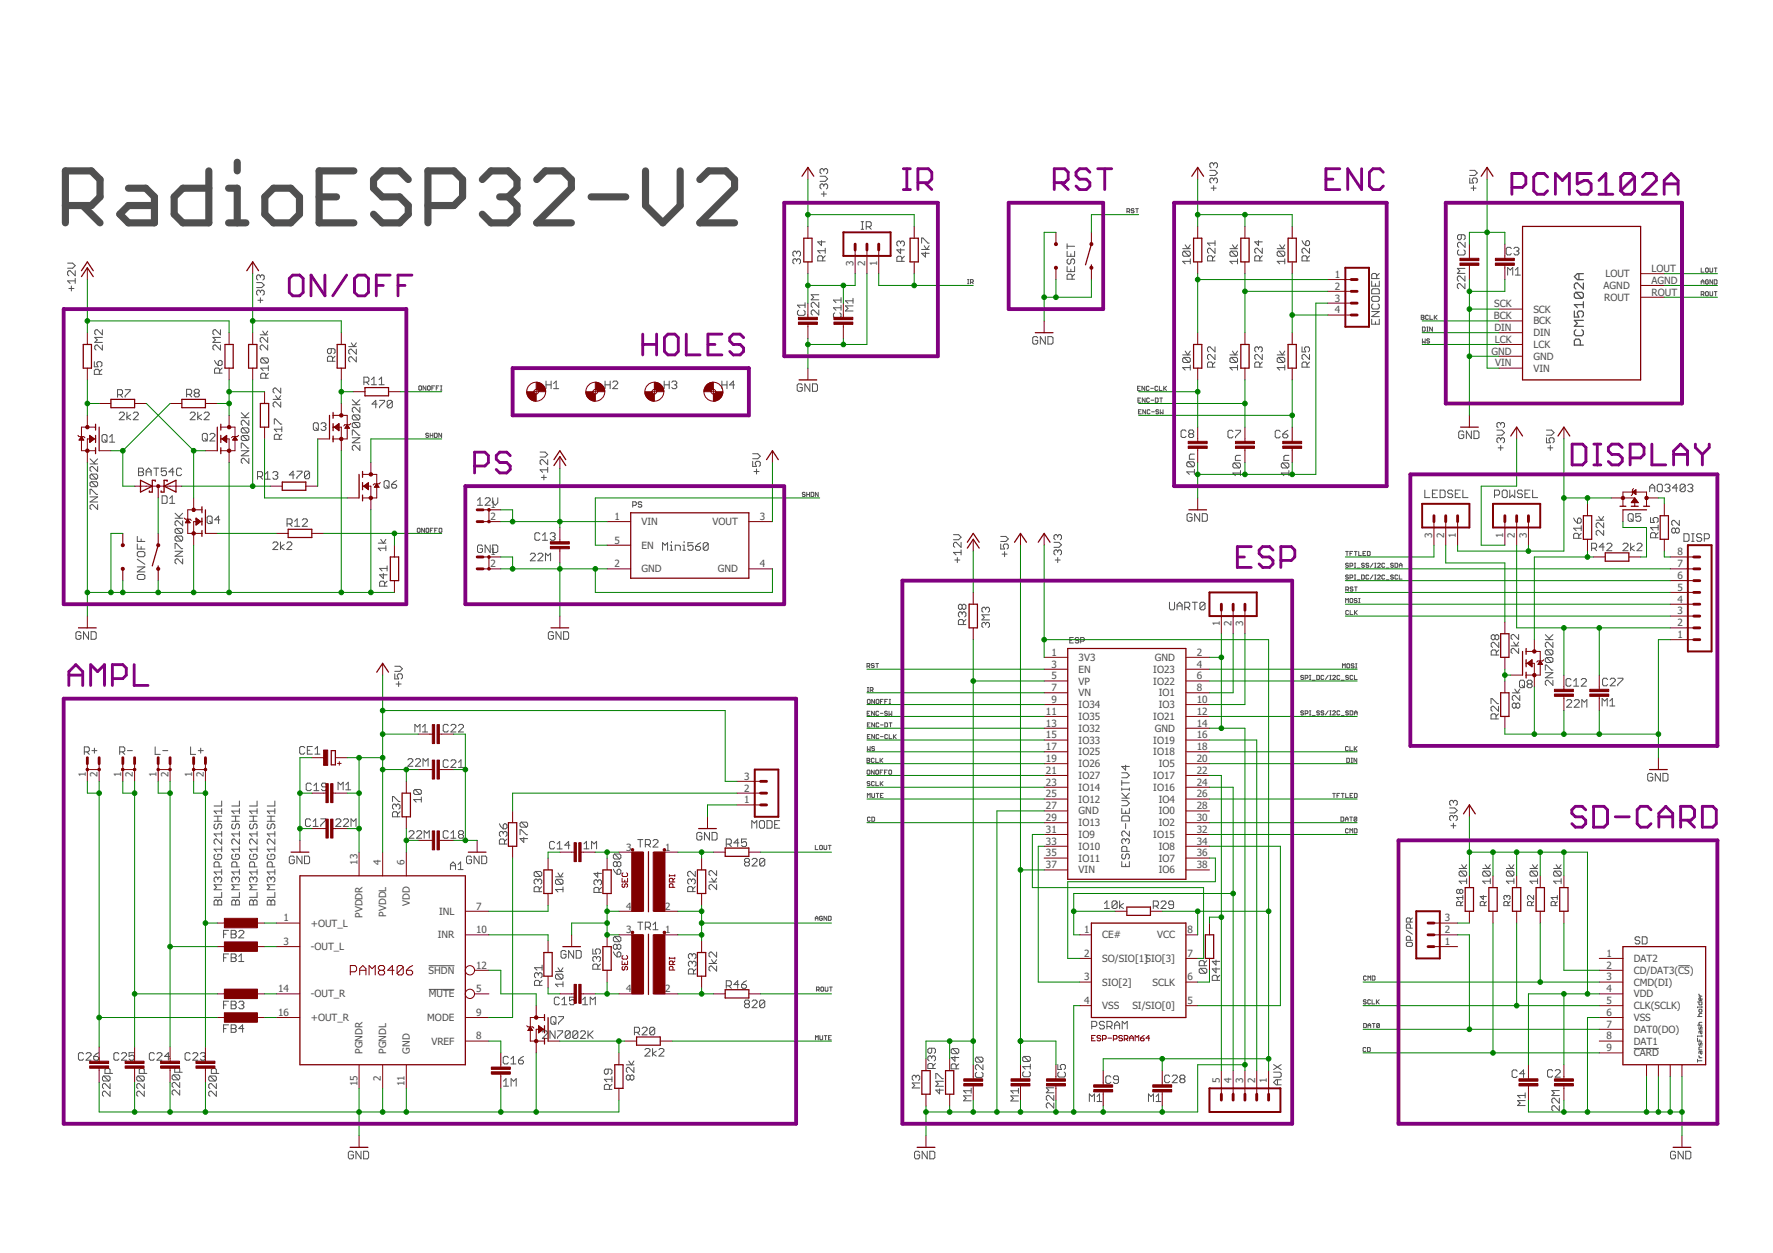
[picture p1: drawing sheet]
<svg xmlns="http://www.w3.org/2000/svg" width="420mm" height="297mm" viewBox="0 0 420 297" stroke-linecap="round" stroke-linejoin="round" font-family="sans-serif">
<defs><g id="words">
<g font-size="2.4" fill="#505050">
<text x="202.3" y="63.1" transform="rotate(-90 202.3 63.1)">3</text>
<text x="205.1" y="63.1" transform="rotate(-90 205.1 63.1)">2</text>
<text x="207.9" y="63.1" transform="rotate(-90 207.9 63.1)">1</text>
<text x="316.3" y="65.9">1</text>
<text x="380.4" y="65.7">LOUT</text>
<text x="391.4" y="64.5">LOUT</text>
<text x="316.3" y="68.7">2</text>
<text x="316.3" y="71.5">3</text>
<text x="380" y="68.5">AGND</text>
<text x="380.1" y="71.3">ROUT</text>
<text x="391.4" y="70.1">ROUT</text>
<text x="391.4" y="67.3">AGND</text>
<text x="316.3" y="74.3">4</text>
<text x="354" y="75.7">BCK</text>
<text x="354.1" y="72.9">SCK</text>
<text x="363.4" y="76.9">BCK</text>
<text x="363.4" y="74.1">SCK</text>
<text x="354.1" y="78.5">DIN</text>
<text x="354.2" y="81.3">LCK</text>
<text x="363.4" y="82.5">LCK</text>
<text x="363.4" y="79.7">DIN</text>
<text x="353.4" y="84.1">GND</text>
<text x="354.3" y="86.9">VIN</text>
<text x="363.4" y="88.1">VIN</text>
<text x="363.4" y="85.3">GND</text>
<text x="116.3" y="120.5">1</text>
<text x="116.3" y="123.3">2</text>
<text x="145.6" y="123.3">1</text>
<text x="152" y="124.5">VIN</text>
<text x="168.9" y="124.5">VOUT</text>
<text x="180" y="123.3">3</text>
<text x="116.3" y="131.7">1</text>
<text x="145.6" y="128.9">5</text>
<text x="152" y="130.1">EN</text>
<text x="339.4" y="127.5" transform="rotate(-90 339.4 127.5)">3</text>
<text x="342.2" y="127.5" transform="rotate(-90 342.2 127.5)">2</text>
<text x="345" y="127.5" transform="rotate(-90 345 127.5)">1</text>
<text x="356.2" y="127.5" transform="rotate(-90 356.2 127.5)">1</text>
<text x="359" y="127.5" transform="rotate(-90 359 127.5)">2</text>
<text x="361.8" y="127.5" transform="rotate(-90 361.8 127.5)">3</text>
<text x="397.5" y="131.7">8</text>
<text x="116.3" y="134.5">2</text>
<text x="145.6" y="134.5">2</text>
<text x="152" y="135.7">GND</text>
<text x="170.1" y="135.7">GND</text>
<text x="180" y="134.5">4</text>
<text x="397.5" y="137.3">6</text>
<text x="397.5" y="134.5">7</text>
<text x="397.5" y="142.9">4</text>
<text x="397.5" y="140.1">5</text>
<text x="289" y="148.5" transform="rotate(-90 289 148.5)">1</text>
<text x="291.8" y="148.5" transform="rotate(-90 291.8 148.5)">2</text>
<text x="294.6" y="148.5" transform="rotate(-90 294.6 148.5)">3</text>
<text x="397.5" y="148.4">2</text>
<text x="397.5" y="145.7">3</text>
<text x="249.2" y="155.4">1</text>
<text x="283.6" y="155.4">2</text>
<text x="397.5" y="151.2">1</text>
<text x="249.2" y="158.2">3</text>
<text x="249.2" y="161">5</text>
<text x="255.6" y="156.7">3V3</text>
<text x="255.6" y="159.5">EN</text>
<text x="273.3" y="159.5">IO23</text>
<text x="273.7" y="156.7">GND</text>
<text x="283.6" y="161">6</text>
<text x="283.6" y="158.2">4</text>
<text x="249.2" y="166.6">9</text>
<text x="249.2" y="163.8">7</text>
<text x="255.6" y="167.9">IO34</text>
<text x="255.6" y="165.1">VN</text>
<text x="255.6" y="162.3">VP</text>
<text x="273.3" y="162.3">IO22</text>
<text x="274.6" y="165.1">IO1</text>
<text x="274.6" y="167.9">IO3</text>
<text x="283.6" y="163.8">8</text>
<text x="283.6" y="166.6">10</text>
<text x="247.9" y="172.2">13</text>
<text x="247.9" y="169.4">11</text>
<text x="255.6" y="173.5">IO32</text>
<text x="255.6" y="170.7">IO35</text>
<text x="273.3" y="170.7">IO21</text>
<text x="273.7" y="173.5">GND</text>
<text x="283.6" y="172.2">14</text>
<text x="283.6" y="169.4">12</text>
<text x="247.9" y="177.8">17</text>
<text x="247.9" y="175">15</text>
<text x="255.6" y="179.1">IO25</text>
<text x="255.6" y="176.3">IO33</text>
<text x="273.3" y="179.1">IO18</text>
<text x="273.3" y="176.3">IO19</text>
<text x="283.6" y="177.8">18</text>
<text x="283.6" y="175">16</text>
<text x="20.3" y="184.1" transform="rotate(-90 20.3 184.1)">1</text>
<text x="23.1" y="184.1" transform="rotate(-90 23.1 184.1)">2</text>
<text x="28.7" y="184.1" transform="rotate(-90 28.7 184.1)">1</text>
<text x="31.5" y="184.1" transform="rotate(-90 31.5 184.1)">2</text>
<text x="37.1" y="184.1" transform="rotate(-90 37.1 184.1)">1</text>
<text x="39.9" y="184.1" transform="rotate(-90 39.9 184.1)">2</text>
<text x="45.5" y="184.1" transform="rotate(-90 45.5 184.1)">1</text>
<text x="48.3" y="184.1" transform="rotate(-90 48.3 184.1)">2</text>
<text x="176.4" y="184.8">3</text>
<text x="247.9" y="180.6">19</text>
<text x="247.9" y="183.4">21</text>
<text x="255.6" y="181.9">IO26</text>
<text x="255.6" y="184.7">IO27</text>
<text x="273.3" y="184.7">IO17</text>
<text x="274.6" y="181.9">IO5</text>
<text x="283.6" y="180.6">20</text>
<text x="283.6" y="183.4">22</text>
<text x="176.4" y="190.4">1</text>
<text x="176.4" y="187.6">2</text>
<text x="247.9" y="191.8">27</text>
<text x="247.9" y="189">25</text>
<text x="247.9" y="186.2">23</text>
<text x="255.6" y="190.3">IO12</text>
<text x="255.6" y="187.5">IO14</text>
<text x="273.3" y="187.5">IO16</text>
<text x="274.6" y="190.3">IO4</text>
<text x="283.6" y="191.8">28</text>
<text x="283.6" y="189">26</text>
<text x="283.6" y="186.2">24</text>
<text x="247.9" y="197.4">31</text>
<text x="247.9" y="194.6">29</text>
<text x="255.6" y="193.1">GND</text>
<text x="255.6" y="195.9">IO13</text>
<text x="274.6" y="193.1">IO0</text>
<text x="274.6" y="195.9">IO2</text>
<text x="283.6" y="194.6">30</text>
<text x="283.6" y="197.4">32</text>
<text x="148.4" y="201.6">3</text>
<text x="157.6" y="201.6">1</text>
<text x="247.9" y="200.2">33</text>
<text x="247.9" y="203">35</text>
<text x="255.6" y="198.7">IO9</text>
<text x="255.6" y="201.5">IO10</text>
<text x="273.3" y="198.7">IO15</text>
<text x="274.6" y="201.5">IO8</text>
<text x="283.6" y="203">36</text>
<text x="283.6" y="200.2">34</text>
<text x="84.7" y="205" transform="rotate(-90 84.7 205)">13</text>
<text x="90.3" y="205" transform="rotate(-90 90.3 205)">4</text>
<text x="95.9" y="205" transform="rotate(-90 95.9 205)">6</text>
<text x="247.9" y="205.8">37</text>
<text x="255.6" y="204.3">IO11</text>
<text x="255.6" y="207.1">VIN</text>
<text x="274.6" y="207.1">IO6</text>
<text x="274.6" y="204.3">IO7</text>
<text x="283.6" y="205.8">38</text>
<text x="97.1" y="214.8" transform="rotate(-90 97.1 214.8)">VDD</text>
<text x="112.8" y="215.6">7</text>
<text x="148.4" y="215.6">4</text>
<text x="157.6" y="215.6">2</text>
<text x="67.2" y="218.4">1</text>
<text x="73.7" y="219.6">+OUT_L</text>
<text x="85.9" y="217.6" transform="rotate(-90 85.9 217.6)">PVDDR</text>
<text x="91.5" y="217.3" transform="rotate(-90 91.5 217.3)">PVDDL</text>
<text x="104" y="216.9">INL</text>
<text x="112.8" y="221.2">10</text>
<text x="148.4" y="221.2">3</text>
<text x="157.6" y="221.2">1</text>
<text x="256.9" y="221.2">1</text>
<text x="281.4" y="221.2">8</text>
<text x="342.4" y="221.2">2</text>
<text x="342.4" y="218.4">3</text>
<text x="67.2" y="224">3</text>
<text x="73.7" y="225.2">-OUT_L</text>
<text x="103.7" y="222.5">INR</text>
<text x="256.9" y="226.8">2</text>
<text x="261.2" y="222.5">CE#</text>
<text x="274.2" y="222.4">VCC</text>
<text x="281.4" y="226.8">7</text>
<text x="342.4" y="224">1</text>
<text x="380.7" y="226.8">1</text>
<text x="101.6" y="230.9">SHDN</text>
<text x="112.8" y="229.6">12</text>
<text x="256.9" y="232.4">3</text>
<text x="261.2" y="228.1">SO/SIO[1]SIO[3]</text>
<text x="261.2" y="233.7">SIO[2]</text>
<text x="273.1" y="233.6">SCLK</text>
<text x="281.4" y="232.4">6</text>
<text x="380.7" y="229.6">2</text>
<text x="380.7" y="232.4">3</text>
<text x="387.2" y="230.9">CD/DAT3(CS)</text>
<text x="387.2" y="233.7">CMD(DI)</text>
<text x="387.2" y="228.1">DAT2</text>
<text x="65.9" y="235.2">14</text>
<text x="73.7" y="236.4">-OUT_R</text>
<text x="101.6" y="236.4">MUTE</text>
<text x="112.8" y="235.2">5</text>
<text x="148.4" y="235.2">4</text>
<text x="157.6" y="235.2">2</text>
<text x="256.9" y="238">4</text>
<text x="261.2" y="239.2">VSS</text>
<text x="268.4" y="239.2">SI/SIO[0]</text>
<text x="281.4" y="238">5</text>
<text x="380.7" y="238">5</text>
<text x="380.7" y="235.2">4</text>
<text x="387.2" y="239.2">CLK(SCLK)</text>
<text x="387.2" y="236.4">VDD</text>
<text x="65.9" y="240.8">16</text>
<text x="73.7" y="242">+OUT_R</text>
<text x="101.3" y="242">MODE</text>
<text x="112.8" y="240.8">9</text>
<text x="380.7" y="243.6">7</text>
<text x="380.7" y="240.8">6</text>
<text x="387.2" y="244.8">DAT0(DO)</text>
<text x="387.2" y="242">VSS</text>
<text x="85.9" y="249.8" transform="rotate(-90 85.9 249.8)">PGNDR</text>
<text x="91.5" y="249.8" transform="rotate(-90 91.5 249.8)">PGNDL</text>
<text x="97.1" y="249.8" transform="rotate(-90 97.1 249.8)">GND</text>
<text x="102.2" y="247.6">VREF</text>
<text x="112.8" y="246.4">8</text>
<text x="380.7" y="249.2">9</text>
<text x="380.7" y="246.4">8</text>
<text x="387.2" y="250.4">CARD</text>
<text x="387.2" y="247.6">DAT1</text>
<text x="84.7" y="257.6" transform="rotate(-90 84.7 257.6)">15</text>
<text x="90.3" y="256.3" transform="rotate(-90 90.3 256.3)">2</text>
<text x="95.9" y="257.6" transform="rotate(-90 95.9 257.6)">11</text>
<text x="289" y="256.8" transform="rotate(-90 289 256.8)">5</text>
<text x="291.8" y="256.8" transform="rotate(-90 291.8 256.8)">4</text>
<text x="294.6" y="256.8" transform="rotate(-90 294.6 256.8)">3</text>
<text x="297.4" y="256.8" transform="rotate(-90 297.4 256.8)">2</text>
<text x="300.2" y="256.8" transform="rotate(-90 300.2 256.8)">1</text>
</g>
</g></defs>
<g fill="none" stroke="#505050" stroke-width=".24">
<path d="M287.6 38.9v.3M287.6 38.9l-.3-.3h-.3l-.3 .3v.6l.3 .3M287.6 38.9l.3-.3h.3l.3 .3v.6l-.3 .3M188.8 59.8l-.3-.3h-.3l-.3 .3v.7l.3 .2M188.8 59.8l.3-.3h.3l.3 .3v.7l-.3 .2M188.8 59.8v.4M194.3 41.8h1.2l.6 .6-.6 .6h-1.2M194.6 46h1.2M194.7 57v1.2l-.9-.9h1.8M195.2 40.3v.3M195.2 43.9v.3M195.2 45.4v1.2"/>
<path d="M195.2 43.9l-.3-.3h-.3l-.3 .3v.6l.3 .3M195.2 40.3l-.3-.3h-.3l-.3 .3v.6l.3 .3M195.2 43.9l.3-.3h.3l.3 .3v.6l-.3 .3M195.2 40.3l.3-.3h.3l.3 .3v.6l-.3 .3M195.6 59.4h-1.8l.6 .6M195.6 58.8v1.2M204.1 54.4h.6M204.1 52.6h.6M204.4 52.6v1.8M205.3 53.7h.9l.3-.3v-.5l-.3-.3h-.9v1.8M205.9 53.7l.6 .7M213.4 57.4l-.3-.3h-.3l-.3 .3v.6l.3 .3"/>
<path d="M213.4 57.4l.3-.3h.3l.3 .3v.6l-.3 .3M213.4 58.9v1.2l-.9-.9h1.8M213.4 57.4v.3M218.4 59.1h1.8M218.4 57.6v-1.2h.3l1.2 1.2h.3M219 58.3l.6 .8 .6-.8M219.3 59.8v1.1l-.9-.9h1.8M252.9 57.8v1.2M252.9 59.6v1.2h1.8v-1.2M252.9 58.4h1.8M267.1 50.1h.4l.2-.5-.2-.1h-.4v.9M267.4 50.1l.3 .3"/>
<path d="M268.7 49.6l-.1-.1-.5 .1 .1 .4 .5 .1-.1 .3-.5-.1M269.1 49.5h.7M269.5 49.5v.9M280.3 58.9h1.8M280.6 59.5l-.3 .3v.7l.3 .2h1.2M280.6 59.5h1.2l.3 .3v.7l-.3 .2M280.6 59.5l1.2 1.2M280.9 58l.6 .9 .6-.9M286.7 40.4h1.2l.6 .6-.6 .6h-1.2M287 44.6h1.2M287.6 42.5v.3M287.6 44v1.2"/>
<path d="M287.6 42.5l-.3-.3h-.3l-.3 .3v.6l.3 .3M287.6 42.5l.3-.3h.3l.3 .3v.6l-.3 .3M287.9 57.6h-1.7l.5 .6M287.9 58.8v1.2l-1.2-1.2h-.3l-.2 .3v.6l.2 .3M287.9 57v1.2M291.5 58.9h1.8M291.8 59.5l-.3 .3v.7l.3 .2h1.2M291.8 59.5h1.2l.3 .3v.7l-.3 .2M291.8 59.5l1.2 1.2M292.1 58l.6 .9 .6-.9M298.2 57v1.2l-.9-.9h1.8M299.1 58.8v1.2l-1.2-1.2h-.3l-.3 .3v.6l.3 .3"/>
<path d="M302.7 58.9h1.8M303 59.5h1.2l.3 .3v.7l-.3 .2M303 59.5l-.3 .3v.7l.3 .2h1.2M303 59.5l1.2 1.2M303.3 58l.6 .9 .6-.9M308.5 57l.3 .6 .6 .6M309.4 57.3l.3-.3h.3l.3 .3v.6l-.3 .3h-.6zM310.3 58.8v1.2l-1.2-1.2h-.3l-.3 .3v.6l.3 .3M345.7 59.2l-.3 .3v.7l.3 .3h1.2l.3-.3v-.7l-.3-.3M346.3 55.6v.9l-.3 .3h-.3l-.3-.3v-.6l.3-.3h1.2l.3 .3v.6l-.3 .3M347.2 57.4v1.2l-1.2-1.2h-.3l-.3 .3v.6l.3 .3M348.3 42.2v1.2h.9l-.3-.6v-.3l.3-.3h.6l.3 .3v.6l-.3 .3"/>
<path d="M348.3 40.4h1.2l.6 .6-.6 .6h-1.2M348.6 44.6h1.2M349.2 44v1.2M358.1 58.9l-.3-.3h-.6l-.3 .3v1.2l.3 .3h.6l.3-.3M358.8 58.9l.3-.3h.5l.3 .3v.3l-.3 .3M359.3 59.5h.3M359.6 59.5l.3 .3v.3l-.3 .3h-.5l-.3-.3M16 62.4h1.2l.6 .6-.6 .6h-1.2M16.3 68.4h1.2M16.9 67.8v1.2M17.8 66.6h-1.8l.6 .6M17.8 64.2v1.2l-1.2-1.2h-.3l-.3 .3v.6l.3 .3"/>
<path d="M17.8 66v1.2M24.3 78.2v1.2l-1.2-1.2h-.3l-.3 .3v.6l.3 .3M24.3 80h-1.8l.6 .6-.6 .6h1.8M52.2 80h-1.7l.6 .6-.6 .6h1.7M52.2 78.2v1.2l-1.1-1.2h-.3l-.3 .3v.6l.3 .3M60.8 67h1.2l.6 .6-.6 .6h-1.2M61.1 71.2h1.2M61.7 79.4h1.7M61.7 65.5v.3M61.7 69.1v.3M61.7 70.6v1.2M61.7 69.1l-.3-.3h-.3l-.3 .3v.6l.3 .3"/>
<path d="M61.7 65.5l-.3-.3h-.3l-.3 .3v.6l.3 .3M61.7 69.1l.3-.3h.3l.3 .3v.6l-.3 .3M61.7 65.5l.3-.3h.3l.3 .3v.6l-.3 .3M62.3 78.5l.5 .9 .6-.9M63.4 80v1.2l-1.1-1.2h-.3l-.3 .3v.6l.3 .3M188.8 61.7l-.3-.3h-.3l-.3 .3v.6l.3 .2M188.8 61.7l.3-.3h.3l.3 .3v.6l-.3 .2M188.8 61.7v.3M189.3 73.6l-.3 .3v.6l.3 .3h1.2l.3-.3v-.6l-.3-.3M190.8 71.8v1.1M190.8 72.3h-1.8l.6 .6M194 71.7v1.2l-1.2-1.2h-.3l-.3 .3v.6l.3 .3"/>
<path d="M194 73.5v1.2l-1.2-1.2h-.3l-.3 .3v.6l.3 .3M194 69.9h-1.8l.6 .6-.6 .6h1.8M195 61.8v-.9l-.3-.3h-.6l-.3 .3v.9h1.8M195.6 60.6l-.6 .7M197.8 74.2l-.3 .3v.6l.3 .3h1.2l.3-.3v-.6l-.3-.3M199.3 70.5v1.3M199.3 72.3v1.3M199.3 73h-1.8l.6 .6M199.3 71.1h-1.8l.6 .7M202.1 72.5h-1.8l.7 .6-.7 .6h1.8M202.1 71.3h-1.8l.7 .6M202.1 70.7v1.2"/>
<path d="M213.7 62v-1l-.3-.3h-.6l-.3 .3v1h1.8M214.3 60.7l-.6 .6M229.3 67.2h.3M229.3 66.3h.3M229.4 66.3v.9M230 66.9h.5l.1-.5-.1-.1h-.5v.9M230.3 66.9l.3 .3M247.7 79.8v1.8l-1.2-1.8v1.8M248.3 79.8h.9l.3 .3v1.2l-.3 .3h-.9zM252.9 63.2v1.2h1.8v-1.2M253.2 61.4l-.3 .3v.6l.3 .3h.3l.3-.3v-.6l.3-.3h.3l.3 .3v.6l-.3 .3M253.8 60.2v.6"/>
<path d="M253.8 63.8v.6M254.1 66.2v-.9l-.3-.3h-.6l-.3 .3v.9h1.8M254.7 65l-.6 .6M282.1 62h-1.8l.6 .5M282.1 61.4v1.1M287.3 61.8v-.9l-.3-.3h-.6l-.2 .3v.9h1.7M287.9 60.6l-.6 .7M293.3 62h-1.8l.6 .5M293.3 61.4v1.1M298.5 61.8v-.9l-.3-.3h-.6l-.3 .3v.9h1.8M299.1 60.6l-.6 .7M304.5 62h-1.8l.6 .5"/>
<path d="M304.5 61.4v1.1M309.7 61.8v-.9l-.3-.3h-.6l-.3 .3v.9h1.8M310.3 60.6l-.6 .7M325.1 66.6v1.2h1.8v-1.2M325.1 75.7v1.2h1.8v-1.2M325.1 73.9h1.8l-1.8 1.2h1.8M325.4 72.1l-.3 .2v.6l.3 .4h1.2l.3-.4v-.6l-.3-.2M325.4 68.5h1.2l.3 .2v.9h-1.8v-.9zM325.4 70.3h1.2l.3 .2v.6l-.3 .3h-1.2l-.3-.3v-.6zM325.9 67.2v.6M325.9 76.3v.6M326.2 66v-.9l-.3-.3h-.5l-.3 .3v.9h1.8"/>
<path d="M326.9 64.8l-.7 .6M336.8 74.7h.5l.2 .2-.2 .3 .2 .4-.2 .1h-.5zM336.8 75.2h.5M337.1 77.5h.5l.1 .2v.7l-.1 .1h-.5zM338.1 78.5h.3M338.1 77.5h.3M338.3 77.5v1M338.5 74.9l-.2-.2-.5 .2v.7l.2 .1 .5-.1M338.9 74.7v1h.6M339.4 77.5v1l-.6-1v1M339.9 74.7v1M340.1 75.2l.5 .5"/>
<path d="M340.6 74.7l-.7 .7M347.2 65.4v1.2l-1.3-1.2h-.2l-.3 .3v.6l.3 .3M347.2 67.2v1.2l-1.3-1.2h-.2l-.3 .3v.6l.3 .3M347.2 63.6h-1.8l.5 .6-.5 .6h1.8M357.3 65.2v-1.8l.6 .6 .6-.6v1.8M359.1 64l.6-.6v1.8M359.1 65.2h1.2M403.1 63.5v1h.7M403.1 67.3v-.6l.4-.4 .3 .4v.6M403.1 69.8l.7-.2-.2-.5h-.5v1M403.1 66.8h.7M403.5 69.8l.3 .3"/>
<path d="M404.2 69.3l.1-.2 .5 .2v.7l-.1 .1-.5-.1zM404.3 63.5l.5 .2v.7l-.1 .1-.5-.1v-.7zM404.8 66.5l-.1-.2-.5 .2v.7l.5 .1 .1-.5h-.3M405.2 69.1v.9l.2 .1 .4-.1v-.9M405.2 63.5v.9l.2 .1 .4-.1v-.9M405.8 66.3v1l-.6-1v1M406.2 63.5h.7M406.2 69.1h.7M406.2 66.3h.5l.2 .2v.7l-.2 .1h-.5zM406.6 63.5v1M406.6 69.1v1M22.4 85.7v1.3h.8l-.3-.7v-.3l.3-.3h.6l.4 .3v.6l-.4 .4"/>
<path d="M23.5 88.8v-1l-.3-.3h-.6l-.2 .3v1h1.8M24.2 87.5l-.7 .7M24.3 81.8v1.2l-1.2-1.2h-.3l-.3 .3v.6l.3 .3M27.9 93.6h.8l.3-.3v-.6l-.3-.3h-.8v1.8M28.3 98l.3-.3h.6l.3 .3v.3l-1.2 1.2h1.2M28.4 93.6l.6 .6M29.7 92.4h1.1v.3l-1.1 1.2v.3M30.1 97.7v1.8M31 98.3l-.9 .6 .9 .6M31.6 98l.3-.3h.6l.3 .3v.3l-1.2 1.2h1.2M44.2 93.5h.9l.3-.3v-.6l-.3-.3h-.9v1.8M44.8 93.5l.6 .6"/>
<path d="M45.1 98l.3-.3h.6l.2 .3v.3l-1.1 1.2h1.1M46.3 93.2l-.3-.3v-.3l.3-.3h.6l.3 .3v.3l-.3 .3M46.3 93.2l-.3 .3v.3l.3 .3h.6l.3-.3v-.3l-.3-.3M46.3 93.2h.6M46.9 97.7v1.8M47.8 98.3l-.9 .6 .9 .6M48.4 98l.3-.3h.6l.3 .3v.3l-1.2 1.2h1.2M50.8 85.4l.3 .6 .6 .6M51.7 85.7l.3-.3h.3l.3 .3v.6l-.3 .3h-.6zM52 88.5v-1l-.3-.3h-.6l-.3 .3v1h1.8M52.2 81.8v1.2l-1.1-1.2h-.3l-.3 .3v.6l.3 .3M52.6 87.2l-.6 .6"/>
<path d="M57.2 99h1.8M57.2 97.8l1.2 1.2M59 99.6v1.2l-1.2-1.2h-.3l-.3 .3v.6l.3 .3M59 97.8l-.9 .9M62.1 84.9l-.3 .3v.6l.3 .3h1.2M62.1 84.9h1.2l.3 .3v.6l-.3 .3M62.1 84.9l1.2 1.2M63 89.7v-.9l-.3-.3h-.6l-.3 .3v.9h1.8M63.4 81.8v1.2l-1.1-1.2h-.3l-.3 .3v.6l.3 .3M63.6 87.3h-1.8l.6 .6M63.6 88.5l-.6 .6M63.6 86.7v1.2"/>
<path d="M64.7 94.7h1.8M65.3 93.8l.6 .9 .6-.9M66.5 92v1.2l-1.2-1.2h-.3l-.3 .3v.6l.3 .3M66.5 95.3v1.2l-1.2-1.2h-.3l-.3 .3v.6l.3 .3M78.5 82.7v.8l-.3 .3h-.3l-.3-.3v-.5l.3-.3h1.2l.3 .3v.5l-.3 .3M78.8 85.6v-.8l-.3-.3h-.6l-.3 .3v.8h1.8M79.4 84.5l-.6 .5M82.6 82.2h1.8M83.2 81.3l.6 .9 .6-.9M83.5 95.9h1.8M83.5 94.8l1.2 1.1M83.8 98.4l-.3 .3v.6l.3 .2h1.2"/>
<path d="M83.8 98.4h1.2l.3 .3v.6l-.3 .2M83.8 98.4l1.2 1.1M84.4 82.8v1.2l-1.2-1.2h-.2l-.4 .3v.6l.4 .3M84.4 84.6v1.2l-1.2-1.2h-.2l-.4 .3v.6l.4 .3M85.3 96.6v1.1l-1.2-1.1h-.3l-.3 .3v.6l.3 .2M85.3 94.8l-.9 .9M86.2 90.6h.9l.3-.3v-.6l-.3-.3h-.9v1.8M86.8 90.6l.6 .6M88 90l.6-.6v1.8M88 91.2h1.2M89.3 95.8h-1.1l.8-.9v1.8M89.8 91.2h1.2"/>
<path d="M89.8 90l.6-.6v1.8M90 94.9h1.1v.3l-1.1 1.2v.3M93 95.2l-.4-.3h-.5l-.3 .3v1.2M93 95.2v1.2l-.4 .3h-.5l-.3-.3M93 95.2l-1.2 1.2M99.4 91.5l.5 .2v.6l-.2 .2-.4-.2zM100.9 91.5v1l-.6-1v1M101.3 91.7l.2-.2 .5 .2v.6l-.2 .2-.5-.2zM102.3 92h.4M103 91.5h-.7v1M103.4 92h.3M104 91.5h-.6v1"/>
<path d="M104.4 91.5h.3M104.4 92.5h.3M104.6 91.5v1M129.4 91.2h1.2M129.4 90.3v1.8M130.6 90.3v1.8M131.2 90.9l.6-.6v1.8M131.2 92.1h1.2M143.4 91.2h1.2M143.4 90.3v1.8M144.6 90.3v1.8M145.2 90.6l.3-.3h.6l.3 .3v.3l-1.2 1.2h1.2"/>
<path d="M157.4 91.2h1.2M157.4 90.3v1.8M158.6 90.3v1.8M159.2 90.6l.3-.3h.6l.3 .3v.3l-.3 .3M159.8 91.2h.3M160.1 91.2l.3 .3v.3l-.3 .3h-.6l-.3-.3M171.1 91.2h1.2M171.1 90.3v1.8M172.3 90.3v1.8M174.1 91.2h-1.2l.9-.9v1.8M190.1 91.3l-.3-.3h-.6l-.3 .3v1.2l.3 .3h.6l.3-.3v-.6h-.6M191.9 91v1.8l-1.2-1.8v1.8"/>
<path d="M192.5 91h.9l.3 .3v1.2l-.3 .3h-.9zM245.9 80.1l-.3-.3h-.6l-.3 .3v1.2l.3 .3h.6l.3-.3v-.6h-.6M269.6 92.1h.3M269.7 94.9h.3M269.8 97.6h.3M270.2 91.6h-.6v1h.6M270.3 94.4h-.6v1h.6M270.4 97.1h-.6v1h.6M271.3 91.6v1l-.7-1v1M271.4 94.4v1l-.7-1v1M271.5 97.1v1l-.7-1v1M272.3 91.7l-.2-.1-.4 .1v.7l.1 .2 .5-.2"/>
<path d="M272.4 94.5l-.2-.1-.5 .1 .2 .9 .5-.2M272.5 97.3l-.1-.2-.5 .2v.6l.1 .2 .5-.2M272.7 92.1h.6M272.8 94.9h.6M272.9 97.6h.7M273.8 94.4h.5l.1 .1v.7l-.1 .2h-.5zM274.4 91.7l-.2-.1-.5 .1v.7l.2 .2 .5-.2M274.6 97.3l-.2-.2-.5 .2 .2 .3 .5 .2-.2 .3-.5-.2M274.7 91.6v1h.7M274.8 94.4h.7M275 97.1v1l.3-.3 .3 .3v-1M275.1 94.4v1"/>
<path d="M275.8 91.6v1M275.9 92.1l.5 .5M276.4 91.6l-.6 .6M280.3 84.1h1.8M280.6 84.7l-.3 .3v.6l.3 .3h1.2M280.6 84.7h1.2l.3 .3v.6l-.3 .3M280.6 84.7l1.2 1.2M280.9 83.2l.6 .9 .6-.9M282.1 87.1h-1.8l.6 .6M282.1 86.6v1.1M287.3 87v-.9l-.3-.3h-.6l-.2 .3v.9h1.7M287.9 82.2v1.2l-1.2-1.2h-.3l-.2 .3v.6l.2 .3"/>
<path d="M287.9 84v1.2l-1.2-1.2h-.3l-.2 .3v.6l.2 .3M287.9 85.8l-.6 .6M291.5 84.1h1.8M291.8 84.7l-.3 .3v.6l.3 .3h1.2M291.8 84.7h1.2l.3 .3v.6l-.3 .3M291.8 84.7l1.2 1.2M292.1 83.2l.6 .9 .6-.9M293.3 87.1h-1.8l.6 .6M293.3 86.6v1.1M298.2 82.5l-.3-.3h-.3l-.3 .3v.6l.3 .3M298.2 82.5l.3-.3h.3l.3 .3v.6l-.3 .3M298.2 82.5v.3"/>
<path d="M298.5 87v-.9l-.3-.3h-.6l-.3 .3v.9h1.8M299.1 84v1.2l-1.2-1.2h-.3l-.3 .3v.6l.3 .3M299.1 85.8l-.6 .6M302.7 84.1h1.8M303 84.7h1.2l.3 .3v.6l-.3 .3M303 84.7l-.3 .3v.6l.3 .3h1.2M303 84.7l1.2 1.2M303.3 83.2l.6 .9 .6-.9M304.5 86.6v1.1M304.5 87.1h-1.8l.6 .6M308.5 82.2v1.2h.9l-.3-.6v-.3l.3-.3h.6l.3 .3v.6l-.3 .3M309.7 87v-.9l-.3-.3h-.6l-.3 .3v.9h1.8"/>
<path d="M310.3 84v1.2l-1.2-1.2h-.3l-.3 .3v.6l.3 .3M310.3 85.8l-.6 .6M337.1 80.3v1l.3-.3 .3 .3v-1M338.8 80.5l-.5-.2-.2 .4 .5 .1 .2 .4-.2 .1-.5-.1M21.3 117.2v-1.2h.3l1.2 1.2h.3M21.3 117.8h1.8l-1.8 1.2h1.8M21.3 110h1.8M21.3 108.8l1.2 1.2M21.6 112.4h1.2l.3 .3v.6l-.3 .3M21.6 114.2h1.2l.3 .3v.6l-.3 .3M21.6 112.4l-.3 .3v.6l.3 .3h1.2M21.6 114.2l-.3 .3v.6l.3 .3h1.2"/>
<path d="M21.6 114.2l1.2 1.2M21.6 112.4l1.2 1.2M23.1 110.6v1.2l-1.2-1.2h-.3l-.3 .3v.6l.3 .3M23.1 119.6v1.2l-1.2-1.2h-.3l-.3 .3v.6l.3 .3M23.1 108.8l-.9 .9M24.2 103.3l.3-.3h.6l.3 .3v1.2l-.3 .3h-.6l-.3-.3zM24.8 104.2l.6 .6M26 103.6l.6-.6v1.8M26 104.8h1.2M32.8 111h.9l.3 .3v.3l-.3 .3 .3 .3v.3l-.3 .3h-.9zM32.8 111.9h.9M34.6 111.9h1.2"/>
<path d="M34.6 112.8v-1.2l.6-.6 .6 .6v1.2M36.4 111h1.2M37 111v1.8M38.4 117.5h.9l.3 .4v1.1l-.3 .3h-.9zM39.4 111h-1.2v.9l.6-.3h.3l.3 .3v.6l-.3 .3h-.6l-.3-.3M40.2 119.3h1.2M40.2 118.2l.6-.7v1.8M41.2 111.9h-1.2l.9-.9v1.8M43 111.3l-.3-.3h-.6l-.3 .3v1.2l.3 .3h.6l.3-.3M48.2 102.7h.6l.3 .3v1.2l-.3 .3h-.6l-.3-.3v-1.2zM48.5 103.9l.6 .6M49.7 103l.3-.3h.6l.3 .3v.3l-1.2 1.2h1.2"/>
<path d="M57.2 106.2v-1.1h.3l1.2 1.1h.3M57.2 106.8h1.8l-1.8 1.3h1.8M57.5 101.4h1.2l.3 .3v.6l-.3 .3M57.5 103.3h1.2l.3 .2v.6l-.3 .3M57.5 101.4l-.3 .3v.6l.3 .3h1.2M57.5 103.3l-.3 .2v.6l.3 .3h1.2M57.5 103.3l1.2 1.1M57.5 101.4l1.2 1.2M59 108.6v1.3l-1.2-1.3h-.3l-.3 .4v.6l.3 .3M61 113h.9l.3-.3v-.6l-.3-.3h-.9v1.8M61.6 113l.6 .6M62.8 112.4l.6-.6v1.8"/>
<path d="M62.8 113.6h1.2M64.6 112.1l.3-.3h.6l.3 .3v.3l-.3 .3M65 100.5v-1.2h.3l1.2 1.2h.3M65.2 112.7h.3M65.5 112.7l.3 .3v.3l-.3 .3h-.6l-.3-.3M66.2 104.1v-.8l-.3-.3h-.6l-.3 .3v.8h1.8M66.8 103l-.6 .5M66.8 101.7h-1.8l.6 .6M66.8 101.2v1.1M69.7 112.6h-1.1l.8-.9v1.8M70.4 111.7h1.2v.3l-1.2 1.2v.3M73.4 112l-.3-.3h-.6l-.3 .3v1.2"/>
<path d="M73.4 112v1.2l-.3 .3h-.6l-.3-.3M73.4 112l-1.2 1.2M74.5 100.2h.6l.3 .3v1.2l-.3 .3h-.6l-.2-.3v-1.2zM74.8 101.4l.6 .6M76.1 100.5l.2-.3h.6l.3 .3v.3l-.3 .3M76.6 101.1h.3M76.9 101.1l.3 .3v.3l-.3 .3h-.6l-.2-.3M83.5 103.2v-1.2h.3l1.2 1.2h.3M83.5 103.8h1.8l-1.8 1.2h1.8M83.8 100.2h1.2l.3 .3v.6l-.3 .3M83.8 100.2l-.3 .3v.6l.3 .3h1.2M83.8 100.2l1.2 1.2"/>
<path d="M85.3 105.6v1.2l-1.2-1.2h-.3l-.3 .3v.6l.3 .3M91 114.2l.3-.3h.6l.3 .3v1.2l-.3 .3h-.6l-.3-.3zM91.6 115.1l.6 .6M92.8 114.8h.9l.3 .3v.3l-.3 .3h-.6l-.3-.3zM94 113.9l-.6 .3-.6 .6M101.6 102.9l-.5-.2-.2 .3 .5 .2 .2 .3-.2 .2-.5-.2M101.9 102.7v1M101.9 103.2h.7M102.6 102.7v1M103 102.7h.4l.2 .2v.6l-.2 .2h-.4zM104.6 102.7v1l-.6-1v1M113.2 119.8h1.1"/>
<path d="M113.2 118.6l.5-.6v1.8M115 118.3l.3-.3h.6l.3 .3v.3l-1.2 1.2h1.2M116.8 118v1.2l.6 .6 .6-.6v-1.2M128 107.2h1.2l.6 .6-.6 .6h-1.2M128.3 113.2h1.2M128.9 112.6v1.2M129.8 111.4h-1.8l.6 .6M129.8 109v1.2l-1.2-1.2h-.3l-.3 .3v.6l.3 .3M129.8 110.8v1.2M149.9 119.8h.7l.2-.2v-.4l-.2-.2h-.7v1.2M152.1 119.2l-.2-.2h-.5l-.2 .2 .2 .4h.5l.2 .2-.2 .4h-.5l-.2-.2M178.4 109.4v1.2h.9l-.3-.9 .3-.3h.6l.3 .3v.6l-.3 .3"/>
<path d="M178.4 107.6h1.2l.6 .6-.6 .6h-1.2M178.7 111.8h1.2M179.3 111.2v1.2M190.8 116.9l-.2-.2-.5 .2 .2 .3 .5 .2-.2 .3-.5-.2M191.2 117.2h.6M191.2 116.7v1M191.8 116.7v1M192.2 116.7h.5l.1 .2-.1 .8h-.5zM193.9 116.7v1l-.7-1v1M281.1 102.2l-.3-.3h-.6l-.3 .3v1.2l.3 .3h.6l.3-.3M281.5 109.5h1.2l.3 .3v.6l-.3 .3M281.5 109.5l-.3 .3v.6l.3 .3h1.2"/>
<path d="M281.5 109.5l1.2 1.2M282 102.8l-.3-.3v-.3l.3-.3h.6l.3 .3v.3l-.3 .3M282 102.8l-.3 .3v.3l.3 .3h.6l.3-.3v-.3l-.3-.3M282 102.8h.6M283 111.9h-1.8l.7 .6M283 111.3v1.2M283 107.7h-.8l-.3 .2v1h1.1M292.2 102.3l-.3-.3h-.6l-.3 .3v1.2l.3 .3h.6l.3-.3M292.5 109.7l-.3 .3v.6l.3 .3h1.2M292.5 109.7h1.2l.3 .3v.6l-.3 .3M292.5 109.7l1.2 1.2M292.8 102h1.2v.3l-1.2 1.2v.3"/>
<path d="M294 112.1h-1.8l.6 .7M294 107.9h-.9l-.3 .3v.9h1.2M294 111.5v1.3M303.4 102.3l-.3-.3h-.6l-.3 .3v1.2l.3 .3h.6l.3-.3M303.9 109.7l-.3 .3v.6l.3 .3h1.2M303.9 109.7h1.2l.3 .3v.6l-.3 .3M303.9 109.7l1.2 1.2M304 102.9h.9l.3 .3v.3l-.3 .3h-.6l-.3-.3zM305.2 102l-1.2 .9M305.4 112.1h-1.8l.6 .7M305.4 111.5v1.3M305.4 107.9h-.9l-.3 .3v.9h1.2"/>
<path d="M337.7 116.2v1.8h1.2M339.4 117.1h.7M340.7 116.2h-1.3v1.8h1.3M341.3 116.2h.9l.3 .3v1.2l-.3 .3h-.9zM344.3 116.5l-.3-.3h-.6l-.3 .3v.3l.3 .3h.6l.3 .3v.3l-.3 .3h-.6l-.3-.3M344.9 117.1h.6M346.1 116.2h-1.2v1.8h1.2M346.7 116.2v1.8h1.2M346.9 102.5l-.3-.3h-.6l-.3 .3v1.2l.3 .3h.6l.3-.3v-.6h-.6M348.7 102.2v1.8l-1.2-1.8v1.8M349.3 102.2h.9l.3 .3v1.2l-.3 .3h-.9zM354.2 117.4h.9l.3-.3v-.6l-.3-.3h-.9v1.8"/>
<path d="M354.7 102h1.2l.6 .6-.6 .6h-1.2M355 106.2h1.2M355.6 104.1l-.3-.3h-.3l-.3 .3v.6l.3 .3M355.6 104.1l.3-.3h.3l.3 .3v.6l-.3 .3M355.6 100.5l-.3-.3h-.3l-.3 .3v.6l.3 .3M355.6 100.5l.3-.3h.3l.3 .3v.6l-.3 .3M355.6 100.5v.3M355.6 104.1v.3M355.6 105.6v1.2M356.3 116.2h.6l.3 .3v1.2l-.3 .3h-.6l-.3-.3v-1.2zM357.8 116.2v1.8l.6-.6 .6 .6v-1.8M360.8 116.5l-.3-.3h-.6l-.3 .3v.3l.3 .3h.6l.3 .3v.3l-.3 .3h-.6l-.3-.3"/>
<path d="M361.4 117.1h.6M362.6 116.2h-1.2v1.8h1.2M363.2 116.2v1.8h1.2M366.5 103.8v1.2h.9l-.3-.6v-.3l.3-.3h.6l.3 .3v.6l-.3 .3M366.5 102h1.2l.6 .6-.6 .6h-1.2M366.8 106.2h1.2M367.4 105.6v1.2M390.9 116.6v-1.2l.6-.6 .6 .6v1.2M390.9 115.7h1.2M392.7 115.1l.3-.3h.6l.3 .3v1.2l-.3 .3h-.6l-.3-.3zM394.5 115.1l.3-.3h.6l.3 .3v.3l-.3 .3M395.1 115.7h.3"/>
<path d="M395.4 115.7l.3 .3v.3l-.3 .3h-.6l-.3-.3M397.5 115.7h-1.2l.9-.9v1.8M399.4 115.1l-.3-.3h-.7l-.3 .3v1.2M399.4 115.1v1.2l-.3 .3h-.7l-.3-.3M399.4 115.1l-1.3 1.2M399.9 115.1l.4-.3h.6l.3 .3v.3l-.3 .3M400.6 115.7h.3M400.9 115.7l.3 .3v.3l-.3 .3h-.6l-.4-.3M32.5 129v1.2h1.8M32.5 127.2v1.2h1.8M32.5 131.1l.3-.3h1.2l.3 .3v.6l-.3 .3h-1.2l-.3-.3zM32.5 134.4h1.8l-1.8 1.2h1.8"/>
<path d="M32.5 132.6l1.8 1.2M32.8 136.2h1.2l.3 .3v.6l-.3 .3h-1.2l-.3-.3v-.6zM33.4 127.8v.6M33.4 129.6v.6M41.5 130.1v-1.2h.3l1.2 1.2h.3M41.5 130.7h1.8l-1.8 1.2h1.8M41.5 122.9h1.8M41.5 121.7l1.2 1.2M41.8 125.3h1.2l.3 .3v.6l-.3 .2M41.8 127.1h1.2l.3 .3v.6l-.3 .3M41.8 125.3l-.3 .3v.6l.3 .2h1.2M41.8 127.1l-.3 .3v.6l.3 .3h1.2"/>
<path d="M41.8 127.1l1.2 1.2M41.8 125.3l1.2 1.1M43.3 123.5v1.2l-1.2-1.2h-.3l-.3 .3v.6l.3 .3M43.3 132.5v1.2l-1.2-1.2h-.3l-.3 .3v.6l.3 .3M43.3 121.7l-.9 .9M49.1 122.6l.3-.3h.6l.3 .3v1.2l-.3 .3h-.6l-.3-.3zM49.7 123.5l.6 .6M52.1 123.2h-1.2l.9-.9v1.8M64.7 128.8l.3-.3h.6l.2 .3v.3l-1.1 1.2h1.1M66.5 128.5v1.8M67.4 129.1l-.9 .6 .9 .6M68 128.8l.3-.3h.6l.3 .3v.3l-1.2 1.2h1.2"/>
<path d="M68 124.2h.9l.3-.3v-.6l-.3-.3h-.9v1.8M68.6 124.2l.6 .6M69.8 123.6l.6-.6v1.8M69.8 124.8h1.2M71.6 123.3l.3-.3h.6l.3 .3v.3l-1.2 1.2h1.2M89.6 128.8h1.8M90.2 127.9l.6 .9 .6-.9M90.8 136v1.2l-.8-.9h1.7M91.1 139v-.9l-.3-.3h-.5l-.3 .3v.9h1.7M91.4 130h-1.8l.6 .6M91.4 129.4v1.2M91.7 137.8l-.6 .6"/>
<path d="M91.7 134.7h-1.7l.6 .7M91.7 134.2v1.2M99.1 125.2l.4 .2v.6l-.1 .2-.5-.2v-.6zM100.6 125.2v1l-.7-1v1M101.1 125.2l.5 .2v.6l-.1 .2-.5-.2zM102 125.7h.3M102.6 125.2h-.6v1M103 125.7h.3M103.7 125.2h-.7v1M104.2 125.2l.5 .2v.6l-.2 .2-.4-.2zM114.3 129.5l-.3-.3h-.5l-.3 .3v1.2l.3 .3h.5l.3-.3v-.6h-.6M116.2 129.2v1.8l-1.2-1.8v1.8"/>
<path d="M116.8 129.2h.9l.3 .3v1.2l-.3 .3h-.9zM125.7 131.4l.3-.3h.6l.3 .3v.3l-1.2 1.2h1.2M127.5 131.4l.3-.3h.6l.3 .3v.3l-1.2 1.2h1.2M128 126.6l-.4-.3h-.6l-.3 .3v1.2l.3 .3h.6l.4-.3M128.5 128.1h1.3M128.5 126.9l.7-.6v1.8M129.3 132.9v-1.8l.6 .6 .6-.6v1.8M130.4 126.6l.3-.3h.6l.3 .3v.3l-.3 .3M131 127.2h.3M131.3 127.2l.3 .3v.3l-.3 .3h-.6l-.3-.3M157 130.5v-1.8l.6 .5 .6-.5v1.8M158.8 129.2h.3v1.3"/>
<path d="M158.8 130.5h.6M159.1 128.4v.3M160 130.5v-1.3h.9l.3 .3v1M161.8 129.2h.3v1.3M161.8 130.5h.6M162.1 128.4v.3M164.2 128.7h-1.2v.8l.6-.3h.3l.3 .3v.6l-.3 .4h-.6l-.3-.4M164.8 129.5h.9l.3 .3v.3l-.3 .4h-.6l-.3-.4zM166 128.7l-1.2 .8M167.8 128.9v1.2l-.3 .4h-.6l-.3-.4M167.8 128.9l-.3-.2h-.6l-.3 .2v1.2M167.8 128.9l-1.2 1.2"/>
<path d="M226 126.7h1.2l.6 .7-.6 .6h-1.2M226.3 132.8h1.2M226.9 132.2v1.2M227.8 131h-1.8l.6 .6M227.8 128.6v1.2l-1.2-1.2h-.3l-.3 .3v.6l.3 .3M227.8 130.4v1.2M237.2 129v1.2h.9l-.3-.6v-.3l.3-.3h.6l.3 .3v.6l-.3 .3M237.2 127.2h1.2l.6 .6-.6 .6h-1.2M237.5 131.4h1.2M238.1 130.8v1.2M249.8 128.6h1.2l.5 .6-.5 .6h-1.2M250.1 132.8h1.1"/>
<path d="M250.7 130.7l.3-.3h.2l.3 .3v.6l-.3 .3M250.7 127.1l-.3-.4h-.3l-.3 .4v.6l.3 .3M250.7 127.1l.3-.4h.2l.3 .4v.6l-.3 .3M250.7 127.1v.3M250.7 130.7v.3M250.7 132.2v1.2M250.7 130.7l-.3-.3h-.3l-.3 .3v.6l.3 .3M282.5 122.1l-.3-.3h-.6l-.3 .3v1.2l.3 .3h.6l.3-.3v-.6h-.6M284.3 121.8v1.8l-1.2-1.8v1.8M284.9 121.8h.9l.3 .3v1.2l-.3 .3h-.9zM318.9 130.7h.6M318.9 139.8h.5l.2-.2-.2-.5h-.5v1"/>
<path d="M319.2 130.7v1M319.3 139.8l.3 .3M319.5 133.7l-.1-.2-.5 .2 .1 .3 .5 .2-.1 .3-.5-.2M319.5 136.5l-.1-.2-.5 .2 .1 .3 .5 .2-.1 .3-.5-.2M319.9 134.2h.5l.2-.2-.2-.5h-.5v1M319.9 137h.5l.2-.2-.2-.5h-.5v1M319.9 131.2h.4M320.6 130.7h-.7v1M320.6 139.3l-.2-.2-.4 .2 .1 .3 .5 .2-.2 .3-.4-.1M321 130.7h.6M321 133.5h.3M321 134.5h.3"/>
<path d="M321 136.3h.3M321 137.3h.3M321 139.1h.6M321.1 133.5v1M321.1 136.3v1M321.3 130.7v1M321.3 139.1v1M321.6 134.7h.7M321.6 137.5h.7M322 130.7v1h.6M322.7 136.3h.5l.1 .2v.6l-.1 .2h-.5zM323 131.2h.3"/>
<path d="M323.3 133.7l-.1-.2-.5 .2 .1 .3 .5 .2-.1 .3-.5-.2M323.7 130.7h-.7v1h.7M324 130.7l.7 .2v.6l-.2 .2h-.5zM324.4 136.5l-.2-.2-.5 .2v.6l.2 .2 .5-.2M324.4 133.7l-.2-.2-.5 .2 .2 .3 .5 .2-.2 .3-.5-.2M325.4 133.5l-.7 1M325.4 136.3l-.7 1M325.8 133.5h.3M325.8 134.5h.3M325.8 136.3h.3M325.8 137.3h.3M325.9 133.5v1"/>
<path d="M325.9 136.3v1M326.5 133.7l.1-.2 .5 .2-.6 .8h.6M326.5 136.5l.1-.2 .5 .2-.6 .8h.6M328.1 133.7l-.1-.2-.5 .2v.6l.1 .2 .5-.2M328.1 136.5l-.1-.2-.5 .2v.6l.1 .2 .5-.2M328.5 134.7h.7M328.5 137.5h.7M330.2 136.5l-.5-.2-.2 .4 .5 .1 .2 .3-.2 .2-.5-.2M330.2 133.7l-.5-.2-.2 .3 .5 .2 .2 .3-.2 .2-.5-.2M330.6 133.5h.5l.1 .2-.1 .8h-.5zM331.2 136.5l-.1-.2-.5 .2v.6l.1 .2 .5-.2M331.6 134h.7"/>
<path d="M331.6 134.5v-.7l.3-.3 .4 .3v.7M331.6 136.3v1h.7M372.9 122.8l.3 .6 .6 .6M374.1 127.6v-.9l-.3-.3h-.6l-.3 .3v.9h1.8M374.1 122.8h.3l.3 .3v.6l-.3 .3h-.6v-.9zM374.7 125.2h-1.8l.6 .6M374.7 126.4l-.6 .6M374.7 124.6v1.2M377.2 130h.9l.3-.3v-.6l-.3-.3h-.9v1.8M377.8 130l.6 .6M378.2 123.3h1.8M378.8 122.4l.6 .9 .6-.9"/>
<path d="M380 123.9v1.2l-1.2-1.2h-.3l-.3 .3v.6l.3 .3M380 125.7v1.2l-1.2-1.2h-.3l-.3 .3v.6l.3 .3M380.2 129.7h-1.2l.9-.9v1.8M380.8 129.1l.3-.3h.6l.3 .3v.3l-1.2 1.2h1.2M384.6 129.1l.3-.3h.6l.3 .3v.3l-1.2 1.2h1.2M386.1 121.8h.6l.3 .3v1.2l-.3 .3h-.6l-.3-.3v-1.2zM386.4 128.8v1.8M386.4 123l.6 .6M387.3 129.4l-.9 .6 .9 .6M387.9 129.1l.3-.3h.6l.3 .3v.3l-1.2 1.2h1.2M388.8 121.8h-1.2v.9l.6-.3h.3l.3 .3v.6l-.3 .3h-.6l-.3-.3M391.1 122.7v1.2h.9l-.2-.6v-.3l.2-.3h.6l.3 .3v.6l-.3 .3"/>
<path d="M392.3 127.5v-.9l-.3-.3h-.6l-.3 .3v.9h1.8M392.9 126.3l-.6 .6M392.9 125.1h-1.8l.7 .6M392.9 124.5v1.2M397 125.5v.6M397 125.5l-.3-.3h-.2l-.3 .3v.6l.3 .3h.2l.3-.3M397 125.5l.4-.3h.3l.3 .3v.6l-.3 .3h-.3l-.4-.3M398 123.4v1.2l-1.3-1.2h-.2l-.3 .3v.6l.3 .3M399.1 126.5h.9l.3 .3v1.2l-.3 .3h-.9zM400.9 128.3h.6M400.9 126.5h.6M401.2 126.5v1.8"/>
<path d="M403.3 126.8l-.3-.3h-.6l-.3 .3v.3l.3 .3h.6l.3 .3v.3l-.3 .3h-.6l-.3-.3M403.9 127.7h.9l.3-.3v-.6l-.3-.3h-.9v1.8M19.2 150.1l-.3-.3h-.6l-.3 .3v1.2l.3 .3h.6l.3-.3v-.6h-.6M21 149.8v1.8l-1.2-1.8v1.8M21.6 149.8h.9l.3 .3v1.2l-.3 .3h-.9zM93.6 159.7v1.3h.9l-.4-.9 .4-.4h.6l.3 .4v.6l-.3 .3M93.6 157.9h1.2l.6 .6-.6 .7h-1.2M131.1 150.1l-.2-.3h-.6l-.4 .3v1.2l.4 .3h.6l.2-.3v-.6h-.5M132.9 149.8v1.8l-1.1-1.8v1.8M133.6 149.8h.9l.2 .3v1.2l-.2 .3h-.9zM205.5 157.9h.5l.1-.5-.6-.1v1M205.8 157.9l.3 .4"/>
<path d="M207.2 157.4l-.2-.1-.5 .1 .2 .4 .5 .1-.2 .4-.5-.2M207.5 157.3h.7M207.9 157.3v1M228 143.6l-.3-.3h-.3l-.3 .3v.6l.3 .3h.3l.3-.3M228 145.4l-.3-.3h-.3l-.3 .3v.6l.3 .3M228 145.4l.3-.3h.3l.3 .3v.6l-.3 .3M228 143.6v.6M228 145.4v.3M228 143.6l.3-.3h.3l.3 .3v.6l-.3 .3h-.3l-.3-.3M228.3 148.1v-.9l-.3-.3h-.6l-.3 .3v.9h1.8M228.9 146.9l-.6 .6M233.6 147.9l-.3-.3h-.3l-.3 .3v.6l.3 .3"/>
<path d="M233.6 144.3l-.3-.3h-.3l-.3 .3v.5l.3 .3M233.6 147.9l.3-.3h.3l.3 .3v.6l-.3 .3M233.6 144.3v.2M233.6 147.9v.3M233.6 144.3l.3-.3h.3l.3 .3v.5l-.3 .3M234.5 145.8h-1.8l.6 .5-.6 .7h1.8M253.5 151.8h.4M254.4 151.1h-.9v1.3h.9M255.7 151.3l-.3-.2h-.4l-.2 .2 .2 .5h.4l.3 .2-.3 .4h-.4l-.2-.2M256.1 152h.6l.2-.2v-.5l-.2-.2h-.6v1.3M277.1 142.8v1.5l.3 .3h.6l.3-.3v-1.5M278.9 144.6v-1.2l.6-.6 .6 .6v1.2"/>
<path d="M278.9 143.7h1.2M280.8 144h.8l.3-.3v-.6l-.3-.3h-.8v1.8M281.3 144l.6 .6M282.6 142.8h1.1M283.1 142.8v1.8M285.6 143.1v1.2l-.4 .3h-.6l-.2-.3M285.6 143.1l-.4-.3h-.6l-.2 .3v1.2M285.6 143.1l-1.2 1.2M318.1 158.3v-.9l.4 .3 .3-.3v.9M318.9 142.9v-1l.3 .3 .3-.3v1M319.2 157.5l.1-.1 .5 .1v.7l-.1 .1-.5-.1zM319.6 144.9l-.2-.2-.5 .2v.6l.2 .2 .5-.2"/>
<path d="M320 144.7v1h.6M320.1 141.9l.5 .1v.7l-.2 .2-.5-.2zM320.9 157.5l-.5-.1-.2 .3 .5 .2 .2 .3-.2 .1-.5-.1M321 144.7v1M321.1 145.2l.5 .5M321.2 157.4h.4M321.2 158.3h.4M321.4 157.4v.9M321.6 142l-.5-.1-.2 .3 .5 .2 .2 .3-.2 .2-.5-.2M321.6 144.7l-.6 .7M322 141.9h.3M322 142.9h.3"/>
<path d="M322.1 141.9v1M354.3 150.8l-.3-.3h-.3l-.3 .3v.6l.3 .3h.3l.3-.3M354.3 150.8l.3-.3h.3l.3 .3v.6l-.3 .3h-.3l-.3-.3M354.3 150.8v.6M354.6 155.3v-.9l-.3-.3h-.6l-.3 .3v.9h1.8M355.2 152.3v1.2l-1.2-1.2h-.3l-.3 .3v.6l.3 .3M355.2 154.1l-.6 .6M358.1 153.1h1.8M358.7 152.2l.6 .9 .6-.9M359.9 150.4v1.2l-1.2-1.2h-.3l-.3 .3v.6l.3 .3M359.9 153.7v1.2l-1.2-1.2h-.3l-.3 .3v.6l.3 .3M366.2 158.9v-1.2h.3l1.2 1.2h.3"/>
<path d="M366.2 159.5h1.8l-1.8 1.2h1.8M366.2 151.6h1.8M366.2 150.5l1.2 1.1M366.5 154.1h1.2l.3 .3v.6l-.3 .3M366.5 155.9h1.2l.3 .3v.6l-.3 .3M366.5 154.1l-.3 .3v.6l.3 .3h1.2M366.5 155.9l-.3 .3v.6l.3 .3h1.2M366.5 155.9l1.2 1.2M366.5 154.1l1.2 1.2M368 152.3v1.2l-1.2-1.2h-.3l-.3 .2v.7l.3 .3M368 150.5l-.9 .8M20 178.2h.9l.3-.3v-.5l-.3-.3h-.9v1.7"/>
<path d="M20.6 178.2l.6 .6M21.8 177.9h1.2M22.4 177.4v1.1M28.4 178.2h.9l.3-.3v-.5l-.3-.3h-.9v1.7M29 178.2l.6 .6M30.2 177.9h1.2M36.8 177.1v1.7h1.2M38.6 177.9h1.2M45.2 177.1v1.7h1.2M47 177.9h1.2M47.6 177.4v1.1M72.2 177.3l-.3-.3h-.6l-.3 .3v1.2l.3 .3h.6l.3-.3"/>
<path d="M72.8 177.9h.6M74 177h-1.2v1.8h1.2M74.6 178.8h1.2M74.6 177.6l.6-.6v1.8M93.9 162.2h1.2M94.5 161.6v1.2M98.3 173.5v-1.8l.6 .6 .6-.6v1.8M100.1 172.3l.6-.6v1.8M100.1 173.5h1.2M106.2 172l-.3-.3h-.6l-.3 .3v1.2l.3 .3h.6l.3-.3M106.8 172l.3-.3h.6l.3 .3v.3l-1.2 1.2h1.2M108.6 172l.3-.3h.6l.3 .3v.3l-1.2 1.2h1.2"/>
<path d="M205.5 179.8l.6 .1-.1 .4 .1 .3-.1 .1h-.5zM205.5 169.1h.3M205.5 164h.4M205.5 163h.4M205.5 177v.9l.4-.3 .3 .3v-.9M205.5 171.9h.4M205.5 174.6h.4M205.7 163v1M205.7 165.8l.5 .2-.1 .8-.6-.2v-.6zM206.2 168.6h-.7v1h.7M206.2 171.4h-.7v.9h.7M206.2 174.1h-.7v1h.7"/>
<path d="M206.2 163.6h.5l.2-.1-.2-.5h-.5v1M206.5 163.6l.4 .4M207.2 179.9l-.2-.1-.5 .1v.7l.2 .1 .5-.1M207.2 168.6v1l-.7-1v1M207.2 177.1l-.1-.1-.5 .1 .2 .4 .4 .1-.1 .3-.5-.1M207.2 165.8v1l-.6-1v1M207.2 171.4v.9l-.6-.9v.9M207.2 174.1v1l-.6-1v1M207.5 179.8v.9h.7M207.8 165.8l.5 .2v.6l-.2 .2-.5-.2zM208.2 168.8l-.1-.2-.5 .2v.6l.2 .2 .4-.2M208.3 171.5l-.2-.1-.5 .1v.7l.2 .1 .5-.1"/>
<path d="M208.3 174.3l-.2-.2-.5 .2 .2 .8 .5-.2M208.6 179.8v.9M208.6 169.1h.7M208.6 171.9h.7M208.6 174.6h.7M208.6 166.3h.4M209.2 179.8l-.6 .6M209.3 165.8h-.7v1M209.7 171.4h.5l.1 .1v.7l-.1 .1h-.5zM209.7 166.3h.3M210.3 168.8l-.5-.2-.2 .3 .5 .2 .2 .3-.2 .2-.5-.2M210.3 165.8h-.6v1"/>
<path d="M210.3 174.3l-.1-.2-.5 .2v.6l.1 .2 .5-.2M210.7 168.6v1l.3-.3 .3 .3v-1M210.7 171.4h.7M210.7 174.1v1h.7M210.7 165.8h.3M210.7 166.8h.3M210.9 165.8v1M211 171.4v.9M211.7 174.1v1M211.9 174.6l.5 .5M212.4 174.1l-.7 .7M308.9 168.7l-.5-.2-.1 .3 .4 .2 .2 .3-.2 .2-.4-.2"/>
<path d="M308.9 160.3l-.5-.2-.1 .3 .4 .2 .2 .3-.2 .2-.4-.2M309.3 160.8h.5l.1-.5-.1-.2h-.5v1M309.3 169.2h.5l.1-.5-.1-.2h-.5v1M310.3 168.5h.3M310.3 169.5h.3M310.3 160.1h.3M310.3 161.1h.3M310.5 160.1v1M310.5 168.5v1M311 161.2h.7M311 169.7h.7M312 160.1h.5l.2 .2v.6l-.2 .2h-.5z"/>
<path d="M312.7 168.7l-.5-.2-.2 .3 .5 .2 .2 .3-.2 .2-.5-.2M313.7 168.7l-.5-.2-.1 .3 .4 .2 .2 .3-.2 .2-.4-.2M313.7 160.3l-.2-.2-.4 .2v.6l.1 .2 .5-.2M314.7 168.5l-.6 1M314.7 160.1l-.6 1M315.1 168.5h.3M315.1 169.5h.3M315.1 160.1h.3M315.1 161.1h.3M315.3 160.1v1M315.3 168.5v1M315.8 160.3l.2-.2 .5 .2-.7 .8h.7"/>
<path d="M315.8 168.7l.2-.2 .5 .2-.7 .8h.7M317.5 160.3l-.2-.2-.5 .2v.6l.2 .2 .5-.2M317.5 168.7l-.2-.2-.5 .2v.6l.2 .2 .5-.2M317.9 161.2h.6M317.9 169.7h.6M319.2 179.7h.4l.2 .2-.2 .8h-.4zM319.5 177.1l-.1-.1-.5 .1v.7l.1 .2 .5-.2M319.6 160.3l-.2-.2-.5 .2 .2 .3 .5 .2-.2 .3-.5-.2M319.6 168.7l-.2-.2-.5 .2 .2 .3 .5 .2-.2 .3-.5-.2M319.9 177v1h.6M319.9 168.5h.5l.2 .2v.6l-.2 .2h-.5zM320.2 179.7h.3"/>
<path d="M320.3 179.7v1M320.6 160.3l-.2-.2-.5 .2v.6l.2 .2 .5-.2M320.9 177v1M321 160.1v1h.6M321 169.5v-.7l.3-.3 .3 .3v.7M321 169h.6M321.1 177.5l.5 .5M321.5 179.7v1l-.6-1v1M321.6 177l-.7 .6M353.3 166.8v-1.2h.3l1.2 1.2h.3M354.5 170.4v-.9l-.3-.3h-.6l-.3 .3v.9h1.8M355.1 167.4v1.2l-1.2-1.2h-.3l-.3 .3v.6l.3 .3"/>
<path d="M355.1 169.2l-.6 .6M358.4 164.3h1.8M359 163.4l.6 .9 .6-.9M359.3 167l.3-.3h.3l.3 .3v.6l-.3 .3h-.3l-.3-.3M359.3 167l-.3-.3h-.3l-.3 .3v.6l.3 .3h.3l.3-.3M359.3 167v.6M360.2 164.9v1.2l-1.2-1.2h-.3l-.3 .3v.6l.3 .3M360.4 161.2h.6l.3 .3v1.2l-.3 .3h-.6l-.3-.3v-1.2zM360.7 162.4l.6 .6M362.2 162.1l-.3-.3v-.3l.3-.3h.6l.3 .3v.3l-.3 .3M362.2 162.1h.6M362.2 162.1l-.3 .3v.3l.3 .3h.6l.3-.3v-.3l-.3-.3"/>
<path d="M368 161.3v1.2l-1.2-1.2h-.3l-.3 .3v.6l.3 .3M371.2 166.2l.3-.3h.7l.2 .3v.3l-1.2 1.2h1.2M372.3 161.2l-.3-.3h-.6l-.3 .3v1.2l.3 .3h.6l.3-.3M372.9 161.5l.6-.6v1.8M372.9 162.7h1.2M373 166.2l.4-.3h.6l.2 .3v.3l-1.2 1.2h1.2M374.7 161.2l.3-.3h.6l.3 .3v.3l-1.2 1.2h1.2M374.9 167.7v-1.8l.6 .6 .5-.6v1.8M379.7 167.4v-1.8l.6 .6 .6-.6v1.8M381 161.1l-.3-.3h-.6l-.3 .3v1.2l.3 .3h.6l.3-.3M381.5 166.2l.6-.6v1.8M381.5 167.4h1.2"/>
<path d="M381.6 161.1l.3-.3h.6l.3 .3v.3l-1.2 1.2h1.2M383.4 160.8h1.2v.3l-1.2 1.2v.3M50.7 194.7h1.8M50.7 193.5h1.8M51 195.3l-.3 .3v.6l.3 .3h.3l.3-.3v-.6l.3-.3h.3l.3 .3v.6l-.3 .3M51.6 193.5v1.2M52.5 198.9v1.2l-1.2-1.2h-.3l-.3 .3v.6l.3 .3M52.5 189.9v1.2h-1.8M52.5 191.7v1.2M52.5 197.1v1.2M52.5 197.7h-1.8l.6 .6M52.5 192.3h-1.8l.6 .6"/>
<path d="M54.9 194.7h1.8M54.9 193.5h1.8M55.2 195.3l-.3 .3v.6l.3 .3h.3l.3-.3v-.6l.3-.3h.3l.3 .3v.6l-.3 .3M55.8 193.5v1.2M56.7 198.9v1.2l-1.2-1.2h-.3l-.3 .3v.6l.3 .3M56.7 197.7h-1.8l.6 .6M56.7 192.3h-1.8l.6 .6M56.7 189.9v1.2h-1.8M56.7 191.7v1.2M56.7 197.1v1.2M59.1 194.7h1.8M59.1 193.5h1.8"/>
<path d="M59.4 195.3l-.3 .3v.6l.3 .3h.3l.3-.3v-.6l.3-.3h.3l.3 .3v.6l-.3 .3M60 193.5v1.2M60.9 198.9v1.2l-1.2-1.2h-.3l-.3 .3v.6l.3 .3M60.9 197.7h-1.8l.6 .6M60.9 192.3h-1.8l.6 .6M60.9 189.9v1.2h-1.8M60.9 191.7v1.2M60.9 197.1v1.2M63.3 194.7h1.8M63.3 193.5h1.8M63.6 195.3l-.3 .3v.6l.3 .3h.3l.3-.3v-.6l.3-.3h.3l.3 .3v.6l-.3 .3M64.2 193.5v1.2"/>
<path d="M65.1 198.9v1.2l-1.2-1.2h-.3l-.3 .3v.6l.3 .3M65.1 197.7h-1.8l.6 .6M65.1 192.3h-1.8l.6 .6M65.1 189.9v1.2h-1.8M65.1 191.7v1.2M65.1 197.1v1.2M73.6 194.4l-.3-.3h-.6l-.3 .3v1.2l.3 .3h.6l.3-.3M73.8 185.9l-.3-.2h-.6l-.3 .2v1.2l.3 .3h.6l.3-.3M74.2 195.9h1.2M74.2 194.7l.6-.6v1.8M74.4 187.4h1.2M74.4 186.2l.6-.5v1.7"/>
<path d="M76 194.1h1.2v.3l-1.2 1.2v.3M77.4 186.5h-.9l-.3-.3v-.3l.3-.2h.6l.3 .2v1.2l-.3 .3h-.6l-.3-.3M79.6 194.4l.3-.3h.6l.3 .3v.3l-1.2 1.2h1.2M80.1 187.2v-1.8l.6 .7 .6-.7v1.8M81.4 194.4l.3-.3h.6l.3 .3v.3l-1.2 1.2h1.2M81.9 186.1l.6-.7v1.8M81.9 187.2h1.2M83.2 195.9v-1.8l.6 .6 .6-.6v1.8M93 190v-1.2h.3l1.2 1.2h.3M93.9 190.9l-.3-.3h-.3l-.3 .3v.6l.3 .3M93.9 190.9l.3-.3h.3l.3 .3v.6l-.3 .3M93.9 190.9v.3"/>
<path d="M94.2 193.6v-.9l-.3-.3h-.6l-.3 .3v.9h1.8M94.8 192.4l-.6 .6M96.6 180.1l.3-.2h.6l.3 .2v.3l-1.2 1.3h1.2M96.9 197.2l.3-.3h.6l.3 .3v.3l-1.2 1.2h1.2M98.3 187.2h1.2l.3 .3v.5l-.3 .3M98.3 187.2l-.3 .3v.5l.3 .3h1.2M98.3 187.2l1.2 1.1M98.4 180.1l.3-.2h.6l.3 .2v.3l-1.2 1.3h1.2M98.7 197.2l.3-.3h.6l.3 .3v.3l-1.2 1.2h1.2M99.8 189.5h-1.8l.6 .7M99.8 189v1.2M100.2 181.7v-1.8l.6 .5 .7-.5v1.8"/>
<path d="M100.5 198.7v-1.8l.6 .6 .6-.6v1.8M106.2 197.2l-.3-.3h-.6l-.3 .3v1.2l.3 .3h.6l.3-.3M106.2 180.4l-.3-.3h-.6l-.3 .3v1.2l.3 .3h.6l.3-.3M106.8 198.7h1.2M106.8 197.5l.6-.6v1.8M106.8 180.4l.3-.3h.6l.3 .3v.3l-1.2 1.2h1.2M108.6 181.9h1.2M108.6 180.7l.6-.6v1.8M108.9 197.8l-.3 .3v.3l.3 .3h.6l.3-.3v-.3l-.3-.3M108.9 197.8l-.3-.3v-.3l.3-.3h.6l.3 .3v.3l-.3 .3M108.9 197.8h.6M118.3 195.3l.3 .6 .7 .6"/>
<path d="M119.3 197.4v.3M119.3 197.4l-.3-.3h-.4l-.3 .3v.6l.3 .3M119.3 197.4l.2-.3h.3l.3 .3v.6l-.3 .3M119.5 195.3h.3l.3 .3v.6l-.3 .3h-.5v-.9zM120.1 198.9l-.6 .6M123.2 197.9v-1.2h.3l1.2 1.2h.3M123.5 194.9l-.3 .3v.6l.3 .3h1.2M123.5 194.9h1.2l.3 .3v.6l-.3 .3M123.5 194.9l1.2 1.2M124.1 198.5v1.2l-.9-.9h1.8M131.4 199.8l-.3-.3h-.6l-.3 .3v1.2l.3 .3h.6l.3-.3M151.1 199h1.2"/>
<path d="M151.7 199v1.8M154.7 199.3l.3-.3h.6l.3 .3v.3l-1.2 1.2h1.2M166.3 197.7l-.3-.4h-.6l-.3 .4v1.1l.3 .3h.6l.3-.3v-.6h-.6M168.1 197.3v1.8l-1.2-1.8v1.8M168.7 197.3h.9l.3 .4v1.1l-.3 .3h-.9zM175.1 199.8h-1.2l.9-.9v1.8M176.9 198.9h-1.2v.9l.6-.3h.3l.3 .3v.6l-.3 .3h-.6l-.3-.3M178.2 196.3v-1.8l.6 .6 .5-.6v1.8M180.3 194.5h.6l.3 .3v1.2l-.3 .3h-.6l-.3-.3v-1.2zM181.8 194.5h.9l.3 .3v1.2l-.3 .3h-.9zM183.6 195.5h.6M184.8 194.5h-1.2v1.8h1.2"/>
<path d="M205.5 180.3h.5M205.5 189.1v-1l.4 .3 .3-.3v1M205.7 182.6l.4 .1v.7l-.1 .1-.5-.1v-.7zM206.2 185.4l-.2-.1-.5 .1 .2 .4 .5 .1-.2 .3-.5-.1M206.2 193.9l-.1-.2-.5 .2v.6l.1 .2 .5-.2M206.6 188.1v.8l.1 .2 .5-.2v-.8M206.6 193.7l.7 .2v.6l-.2 .2h-.5zM207.2 182.6v.9l-.7-.9v.9M207.2 185.4l-.2-.1-.5 .1 .2 .8 .5-.1M207.5 182.7l.2-.1 .5 .1v.7l-.2 .1-.5-.1zM207.6 185.3v.9h.6M207.6 188.1h.7"/>
<path d="M207.9 188.1v1M208.6 183h.3M208.6 185.3v.9M208.6 188.6h.4M208.7 180.3l.5 .4M208.8 185.8l.5 .4M209.2 182.6h-.6v.9M209.3 185.3l-.7 .6M209.3 188.1h-.7v1h.7M209.6 183h.3M210.3 182.6h-.7v.9M210.6 182.7l.2-.1 .5 .1v.7l-.2 .1-.5-.1z"/>
<path d="M265.8 185v1.2M265.8 186.8v.6M265.8 191.6v1.2h1.8v-1.2M265.8 189.8h1.2l.6 .6-.6 .6h-1.2M265.8 189.2h1.8M265.8 188l1.2 1.2M265.8 187.1h1.8M265.8 185.6h1.8M265.8 183.2h1.2l.6 .6-.6 .6h-1.2M266.1 193.4h1.2l.3 .3v.9h-1.8v-.9zM266.7 199.1l-.3-.3h-.3l-.3 .3v.6l.3 .3M266.7 199.1l.3-.3h.3l.3 .3v.6l-.3 .3"/>
<path d="M266.7 181.4v1.2l-.9-.9h1.8M266.7 192.2v.6M266.7 195.2v1.2M266.7 199.1v.3M267.6 197v1.2l-1.2-1.2h-.3l-.3 .3v.6l.3 .3M267.6 186.8v.6M267.6 188l-.9 .9M315.8 188.1h.7M316.1 188.1v1M316.8 188.6h.4M317.5 188.1h-.7v1M317.8 193.7h.5l.1 .2v.6l-.1 .2h-.5z"/>
<path d="M317.9 188.1h.6M318.2 188.1v1M318.8 194.7v-.7l.4-.3 .3 .3v.7M318.8 194.2h.7M318.9 188.1v1h.7M319.5 196.6l-.2-.1-.4 .1v.7l.1 .1 .5-.1M319.8 193.7h.7M319.9 197.4v-.9l.3 .3 .3-.3v.9M319.9 188.6h.4M320.2 193.7v1M320.2 180.7h.3M320.6 188.1h-.7v1h.7"/>
<path d="M320.9 196.5h.5l.2 .1v.7l-.2 .1h-.5zM321 188.1h.5l.1 .2-.1 .8h-.5zM321.5 193.9v.6l-.1 .2-.5-.2M321.5 193.9l-.5-.2-.1 .8M321.5 193.9l-.6 .6M343.5 191.5h1.2l.6 .6-.6 .6h-1.2M343.8 195.7h1.2M344.4 190v.3M344.4 193.6v.3M344.4 195.1v1.2M344.4 193.6l-.3-.3h-.3l-.3 .3v.6l.3 .3M344.4 190l-.3-.3h-.3l-.3 .3v.6l.3 .3"/>
<path d="M344.4 193.6l.3-.3h.3l.3 .3v.6l-.3 .3M344.4 190l.3-.3h.3l.3 .3v.6l-.3 .3M391.7 183.6l-.3-.3h-.6l-.3 .3v1.2l.3 .3h.6l.3-.3v-.5h-.6M393.5 183.3v1.8l-1.2-1.8v1.8M394.1 183.3h.9l.3 .3v1.2l-.3 .3h-.9zM50.7 213.6l.3-.3h.3l.3 .3 .3-.3h.3l.3 .3v.9h-1.8zM51 202.5l-.3 .3v.6l.3 .3h1.2l.3-.3v-.6l-.3-.3h-.6v.6M51.6 208.2l-.3-.3h-.3l-.3 .3v.6l.3 .3M51.6 208.2l.3-.3h.3l.3 .3v.6l-.3 .3M51.6 208.2v.3M51.6 213.6v.9M51.9 205.5v-.9l-.3-.3h-.6l-.3 .3v.9h1.8"/>
<path d="M52.5 209.7h-1.8l.6 .6-.6 .6h1.8M52.5 200.7v1.2M52.5 206.1v1.2M52.5 211.5v1.2h-1.8M52.5 206.7h-1.8l.6 .6M52.5 201.3h-1.8l.6 .6M54.9 213.6l.3-.3h.3l.3 .3 .3-.3h.3l.3 .3v.9h-1.8zM55.2 202.5l-.3 .3v.6l.3 .3h1.2l.3-.3v-.6l-.3-.3h-.6v.6M55.8 208.2l-.3-.3h-.3l-.3 .3v.6l.3 .3M55.8 208.2l.3-.3h.3l.3 .3v.6l-.3 .3M55.8 208.2v.3M55.8 213.6v.9"/>
<path d="M56.1 205.5v-.9l-.3-.3h-.6l-.3 .3v.9h1.8M56.7 209.7h-1.8l.6 .6-.6 .6h1.8M56.7 211.5v1.2h-1.8M56.7 206.7h-1.8l.6 .6M56.7 201.3h-1.8l.6 .6M56.7 200.7v1.2M56.7 206.1v1.2M59.1 213.6l.3-.3h.3l.3 .3 .3-.3h.3l.3 .3v.9h-1.8zM59.4 202.5l-.3 .3v.6l.3 .3h1.2l.3-.3v-.6l-.3-.3h-.6v.6M60 208.2l-.3-.3h-.3l-.3 .3v.6l.3 .3M60 208.2l.3-.3h.3l.3 .3v.6l-.3 .3M60 208.2v.3"/>
<path d="M60 213.6v.9M60.3 205.5v-.9l-.3-.3h-.6l-.3 .3v.9h1.8M60.9 209.7h-1.8l.6 .6-.6 .6h1.8M60.9 211.5v1.2h-1.8M60.9 206.7h-1.8l.6 .6M60.9 201.3h-1.8l.6 .6M60.9 200.7v1.2M60.9 206.1v1.2M63.3 213.6l.3-.3h.3l.3 .3 .3-.3h.3l.3 .3v.9h-1.8zM63.6 202.5l-.3 .3v.6l.3 .3h1.2l.3-.3v-.6l-.3-.3h-.6v.6M64.2 208.2l.3-.3h.3l.3 .3v.6l-.3 .3M64.2 208.2l-.3-.3h-.3l-.3 .3v.6l.3 .3"/>
<path d="M64.2 208.2v.3M64.2 213.6v.9M64.5 205.5v-.9l-.3-.3h-.6l-.3 .3v.9h1.8M65.1 209.7h-1.8l.6 .6-.6 .6h1.8M65.1 211.5v1.2h-1.8M65.1 206.7h-1.8l.6 .6M65.1 201.3h-1.8l.6 .6M65.1 200.7v1.2M65.1 206.1v1.2M69.7 203.2l-.3-.3h-.5l-.3 .3v1.2l.3 .3h.5l.3-.3v-.6h-.5M71.6 202.9v1.8l-1.2-1.8v1.8M72.2 202.9h.9l.3 .3v1.2l-.3 .3h-.9z"/>
<path d="M106.7 206.1v-1.2l.7-.6 .5 .6v1.2M106.7 205.2h1.2M108.6 204.9l.6-.6v1.8M108.6 206.1h1.1M111.7 203.2l-.3-.3h-.6l-.2 .3v1.2l.2 .3h.6l.3-.3v-.6h-.6M113.5 202.9v1.8l-1.1-1.8v1.8M114.2 202.9h.8l.3 .3v1.2l-.3 .3h-.8zM119.5 200.1v-.9l-.2-.3h-.7l-.3 .3v.9h1.8M126.9 206.6l-.3 .3v.6l.3 .3h1.2M126.9 206.6h1.2l.3 .3v.6l-.3 .3M126.9 206.6l1.2 1.2M127.5 208.7l-.3-.3h-.3l-.3 .3v.6l.3 .3"/>
<path d="M127.5 208.7l.3-.3h.3l.3 .3v.6l-.3 .3M127.5 208.7v.3M127.8 211.4v-.9l-.3-.3h-.6l-.3 .3v.9h1.8M128.4 210.2l-.6 .6M131.6 207.9h1.8M131.9 208.4h1.2l.3 .3v.7l-.3 .3M131.9 208.4l-.3 .3v.7l.3 .3h1.2M131.9 208.4l1.2 1.3M132 201.3h1.2M132 200.1l.6-.6v1.8M132.2 206.9l.6 1 .6-1M133.4 210.9h-1.8l.6 .6"/>
<path d="M133.4 210.3v1.2M135 200.4h-1.2l.9-.9v1.8M138.4 200l.6-.5v1.7M138.4 201.2h1.2M140.2 201.2v-1.7l.6 .5 .6-.5v1.7M141.6 208.9l.3-.3h.3l.3 .3v.6l-.3 .3M141.6 208.9l-.2-.3h-.3l-.3 .3v.6l.3 .3M141.6 206.8v1.2l-.8-.9h1.7M141.6 208.9v.3M141.9 211.6v-.9l-.3-.3h-.5l-.3 .3v.9h1.7M142.5 210.4l-.6 .6M145.4 206.1l.8 1.2"/>
<path d="M145.6 202.5l-.2 .3v.5l.2 .3h1.2M145.6 202.5h1.2l.3 .3v.5l-.3 .3M145.6 202.5l1.2 1.1M146.2 204.6l-.3-.3h-.3l-.2 .3v.5l.2 .3h.3l.3-.3M146.2 204.6l.3-.3h.3l.3 .3v.5l-.3 .3h-.3l-.3-.3M146.2 206.4l.3-.3h.3l.3 .3v.6l-.3 .3h-.6zM146.2 204.6v.5M151.1 218.6h1.2M151.7 218.6v1.8M152.9 200.2h.9l.3-.3v-.6l-.3-.3h-.9v1.8M152.9 219.8h.9l.3-.3v-.6l-.3-.3h-.9v1.8M153.5 200.2l.6 .6"/>
<path d="M153.5 219.8l.6 .6M154.7 219.2l.6-.6v1.8M163.9 208.7l-.3-.3h-.3l-.3 .3v.6l.3 .3M163.9 208.7l.3-.3h.3l.3 .3v.6l-.3 .3M163.9 208.7v.3M164.2 211.4v-.9l-.3-.3h-.6l-.3 .3v.9h1.8M164.8 206.6v1.2l-1.2-1.2h-.3l-.3 .3v.6l.3 .3M164.8 210.2l-.6 .6M168 209.1h1.8M168.6 208.2l.6 .9 .6-.9M169.8 206.4v1.2l-1.2-1.2h-.3l-.3 .3v.6l.3 .3M169.8 209.7v1.2l-1.2-1.2h-.3l-.3 .3v.6l.3 .3"/>
<path d="M172.1 200.1h.9l.3-.3v-.6l-.3-.3h-.9v1.8M172.7 200.1l.6 .6M176.7 204.4l-.3-.3v-.3l.3-.3h.6l.3 .3v.3l-.3 .3M176.7 204.4l-.3 .3v.3l.3 .3h.6l.3-.3v-.3l-.3-.3M176.7 204.4h.6M178.2 203.8l.3-.3h.6l.3 .3v.3l-1.2 1.2h1.2M181.2 203.8l-.3-.3h-.6l-.3 .3v1.2M181.2 203.8v1.2l-.3 .3h-.6l-.3-.3M181.2 203.8l-1.2 1.2M193.2 200.4v1h.6M193.2 218.2v-.7l.3-.3 .3 .3v.7M193.2 217.7h.6"/>
<path d="M194.2 200.6l.2-.2 .5 .2v.6l-.2 .2-.5-.2zM194.9 217.4l-.2-.2-.5 .2v.6l.2 .2 .5-.2v-.3h-.3M195.3 200.4v.8l.1 .2 .5-.2v-.8M195.9 217.2v1l-.6-1v1M196.3 200.4h.7M196.3 217.2l.7 .2v.6l-.2 .2h-.5zM196.6 200.4v1M261.7 214.2l.6-.6v1.8M261.7 215.4h1.2M264.7 213.9v1.2l-.3 .3h-.6l-.3-.3M264.7 213.9l-.3-.3h-.6l-.3 .3v1.2M264.7 213.9l-1.2 1.2"/>
<path d="M265.3 213.6v1.8M265.8 204.2v1.2h1.8v-1.2M266.1 202.4l-.3 .3v.6l.3 .3h.3l.3-.3v-.6l.3-.3h.3l.3 .3v.6l-.3 .3M266.2 214.2l-.9 .6 .9 .6M266.7 204.8v.6M267 201.8v-.9l-.3-.3h-.6l-.3 .3v.9h1.8M273.3 214.8h.9l.3-.3v-.6l-.3-.3h-.9v1.8M273.9 214.8l.6 .6M275.1 213.9l.3-.3h.6l.3 .3v.3l-1.2 1.2h1.2M278.1 214.5h-.9l-.3-.3v-.3l.3-.3h.6l.3 .3v1.2l-.3 .3h-.6l-.3-.3M334.2 218.6v-.8l-.2-.2h-.5l-.2 .2v.8h1.4M334.7 217.6l-.5 .5"/>
<path d="M345.8 205.9h1.8M345.9 211.1l-.2-.3-.5 .3v.5l.2 .2 .5-.2M345.9 211.1l.3-.3 .4 .3v.5l-.2 .2-.5-.2M345.9 211.1v.5M346.1 206.5l-.3 .3v.6l.3 .3h1.2M346.1 206.5h1.2l.3 .3v.6l-.3 .3M346.1 206.5l1.2 1.2M346.2 214.7v-.7l-.3-.3h-.5l-.2 .3v.7h1.4M346.4 205l.6 .9 .6-.9M346.6 212.8h-1.4l.5 .5M346.6 213.7l-.4 .5M346.6 212.3v1"/>
<path d="M347.6 208.9h-1.8l.6 .6M347.6 208.3v1.2M351.4 205.9h1.8M351.5 212.3v1l-.7-.8h1.4M351.7 206.5l-.3 .3v.6l.3 .3h1.2M351.7 206.5h1.2l.3 .3v.6l-.3 .3M351.7 206.5l1.2 1.2M351.7 214.7v-.7l-.2-.3h-.5l-.2 .3v.7h1.4M352 205l.6 .9 .6-.9M352.2 213.7l-.5 .5M353.2 208.9h-1.8l.6 .6M353.2 208.3v1.2"/>
<path d="M357 205.9h1.8M357.1 212.5l-.2-.2-.5 .2v.5l.2 .3M357.1 212.5l.3-.2 .4 .2v.5l-.2 .3M357.1 212.5v.3M357.3 206.5l-.3 .3v.6l.3 .3h1.2M357.3 206.5h1.2l.3 .3v.6l-.3 .3M357.3 206.5l1.2 1.2M357.4 214.7v-.7l-.3-.3h-.5l-.2 .3v.7h1.4M357.6 205l.6 .9 .6-.9M357.8 213.7l-.4 .5M358.8 208.9h-1.8l.6 .6M358.8 208.3v1.2"/>
<path d="M362.6 205.9h1.8M362.9 206.5l-.3 .3v.6l.3 .3h1.2M362.9 206.5h1.2l.3 .3v.6l-.3 .3M362.9 206.5l1.2 1.2M362.9 214.7v-.7l-.2-.3h-.5l-.2 .3v.7h1.4M363.2 205l.6 .9 .6-.9M363.4 212.3v1l-.9-1h-.3l-.2 .2v.5l.2 .3M363.4 213.7l-.5 .5M364.4 208.9h-1.8l.6 .6M364.4 208.3v1.2M368.2 205.9h1.8M368.5 206.5h1.2l.3 .3v.6l-.3 .3"/>
<path d="M368.5 206.5l-.3 .3v.6l.3 .3h1.2M368.5 206.5l1.2 1.2M368.6 214.7v-.7l-.3-.3h-.5l-.2 .3v.7h1.4M368.8 205l.6 .9 .6-.9M369 212.8h-1.4l.5 .5M369 213.7l-.4 .5M369 212.3v1M370 208.9h-1.8l.6 .6M370 208.3v1.2M53 238.2h.6M53 221.4h.6M53 227.1h.6"/>
<path d="M54.2 226.1h-1.2v1.8M54.2 220.6h-1.2v1.7M54.2 237.3h-1.2v1.8M54.8 238.2h.9M54.8 220.6h.9l.3 .3v.2l-.3 .3 .3 .3v.3l-.3 .3h-.9zM54.8 226.1h.9l.3 .3v.3l-.3 .4 .3 .3v.2l-.3 .3h-.9zM54.8 221.4h.9M54.8 237.3h.9l.3 .3v.3l-.3 .3 .3 .3v.3l-.3 .3h-.9zM54.8 227.1h.9M56.6 226.7l.6-.6v1.8M56.6 237.6l.3-.3h.6l.3 .3v.3l-.3 .3M56.6 220.9l.3-.3h.6l.3 .3v.2l-1.2 1.2h1.2"/>
<path d="M56.6 227.9h1.2M57.2 238.2h.3M57.5 238.2l.3 .3v.3l-.3 .3h-.6l-.3-.3M101.6 228.9h6.1M101.6 234.5h6.1M127.6 230.9l-.3-.3h-.3l-.3 .3v.6l.3 .3M127.6 230.9l.3-.3h.3l.3 .3v.6l-.3 .3M127.6 230.9v.3M127.9 233.6v-.9l-.3-.3h-.6l-.3 .3v.9h1.8M128.5 232.4l-.6 .6M128.5 228.8v1.2M128.5 229.4h-1.8l.6 .6"/>
<path d="M131.6 230.3h1.8M131.9 230.9h1.2l.3 .3v.6l-.3 .3M131.9 230.9l-.3 .3v.6l.3 .3h1.2M131.9 230.9l1.2 1.2M132.2 229.4l.6 .9 .6-.9M132.5 236.7l-.3-.3h-.5l-.3 .3v1.2l.3 .3h.5l.3-.3M133.2 238.2h1.1M133.2 237l.6-.6v1.8M133.4 232.7v1.2M133.4 233.3h-1.8l.6 .6M134.1 225.6l-.3-.3h-.6l-.3 .3v1.2l.3 .3h.6l.3-.3v-.6h-.6M135.9 225.3v1.8l-1.2-1.8v1.8"/>
<path d="M136.2 236.4h-1.2v.9l.6-.3h.2l.4 .3v.6l-.4 .3h-.5l-.3-.3M136.5 225.3h.9l.3 .3v1.2l-.3 .3h-.9zM138.1 237l.6-.6v1.8M138.1 238.2h1.2M139.9 238.2v-1.8l.6 .6 .6-.6v1.8M140.5 225v1.1h.9l-.3-.5v-.3l.3-.3h.6l.3 .3v.5l-.3 .3M141.4 227.1v.3M141.4 227.1l-.3-.3h-.3l-.3 .3v.5l.3 .4M141.4 227.1l.3-.3h.3l.3 .3v.5l-.3 .4M141.7 229.8v-.9l-.3-.3h-.6l-.3 .3v.9h1.8M142.3 228.6l-.6 .6M145.4 225.7l.2 .6 .6 .5"/>
<path d="M145.6 222h1.2l.3 .3v.6l-.3 .3M145.6 222l-.2 .3v.6l.2 .3h1.2M145.6 222l1.2 1.2M146.2 224.2l.3-.3h.3l.3 .3v.5l-.3 .3h-.3l-.3-.3M146.2 226l.3-.3h.3l.3 .3v.5l-.3 .3h-.6zM146.2 224.2v.5M146.2 224.2l-.3-.3h-.3l-.2 .3v.5l.2 .3h.3l.3-.3M154.7 220.4h1.2M164 228.2l.3-.3h.3l.3 .3v.6l-.3 .3M164 226.4l-.3-.3h-.3l-.3 .3v.6l.3 .3M164 228.2l-.3-.3h-.3l-.3 .3v.6l.3 .3M164 226.4v.3"/>
<path d="M164 228.2v.3M164 226.4l.3-.3h.3l.3 .3v.6l-.3 .3M164.3 230.9v-.9l-.3-.3h-.6l-.3 .3v.9h1.8M164.9 229.7l-.6 .6M168 228.4h1.8M168.6 227.5l.6 .9 .6-.9M169.8 225.7v1.2l-1.2-1.2h-.3l-.3 .3v.6l.3 .3M169.8 229v1.2l-1.2-1.2h-.3l-.3 .3v.6l.3 .3M172.1 233.7h.9l.3-.3v-.6l-.3-.3h-.9v1.8M172.7 233.7l.6 .6M175.1 233.4h-1.2l.9-.9v1.8M175.7 233.4h.9l.3 .3v.3l-.3 .3h-.6l-.3-.3z"/>
<path d="M176.7 238l-.3-.3v-.3l.3-.3h.6l.3 .3v.3l-.3 .3M176.7 238l-.3 .3v.3l.3 .3h.6l.3-.3v-.3l-.3-.3M176.7 238h.6M176.9 232.5l-.6 .3-.6 .6M178.2 237.4l.3-.3h.6l.3 .3v.3l-1.2 1.2h1.2M181.2 237.4l-.3-.3h-.6l-.3 .3v1.2M181.2 237.4v1.2l-.3 .3h-.6l-.3-.3M181.2 237.4l-1.2 1.2M193.5 234.7h.5l.1-.5-.1-.2h-.5v1M193.8 234.7l.3 .3M194.7 234l.5 .2v.6l-.2 .2-.5-.2zM195.5 234v.8l.2 .2 .5-.2v-.8"/>
<path d="M196.6 234h.6M196.9 234v1M284.5 229.6l-.3 .2v.6l.3 .3h1.2M284.5 229.6h1.2l.3 .2v.6l-.3 .3M284.5 229.6l1.2 1.1M285.4 228.9v-.9l-.3-.3h-.6l-.3 .3v.9h1.8M286 227.7l-.6 .6M288.2 229.4v1.2l-.9-.9h1.8M288.2 227.6v1.2l-.9-.9h1.8M288.5 232.4v-.9l-.3-.3h-.6l-.3 .3v.9h1.8M289.1 231.2l-.6 .6M323.7 237.2l-.1-.2-.5 .2 .2 .3 .4 .2-.1 .3-.5-.2"/>
<path d="M323.8 231.5l-.2-.1-.5 .1v.7l.2 .1 .5-.1M324.2 232.3v-.9l.3 .3 .3-.3v.9M324.8 237.2l-.2-.2-.5 .2 .2 .8 .5-.2M325.1 237v1h.7M325.2 231.4l.6 .1v.7l-.1 .1h-.5zM326.2 237v1M326.3 237.5l.5 .5M326.8 237l-.6 .7M333.3 220.5l1.4 1M333.5 223.4h1l.2 .2v.5l-.2 .3h-1l-.2-.3v-.5zM334.2 222.9v-.7l-.2-.2h-.5l-.2 .2v.7h1.4M334.2 220v-.7l-.2-.2h-.5l-.2 .2v.7h1.4"/>
<path d="M388.6 222.4l-.3-.3h-.5l-.3 .3v.3l.3 .2h.5l.3 .3v.3l-.3 .3h-.5l-.3-.3M389.2 222.1h.8l.3 .3v1.1l-.3 .3h-.8zM397.7 228.9h2.8M402.3 237.5h1v.6l-.5 .1-.2-.1v-.6M402.6 235.6l.4 .6M402.6 236.2h.7M402.8 239.2h.3l.2 .2-.2 .5-.5-.1zM403.3 238.7h-1v.2M403.3 236.7l-.2 .5-.5-.2v-.3l.4-.2v.7M403.3 238.6v.3M19.8 249.9l-.3-.3h-.6l-.3 .3v1.1l.3 .3h.6l.3-.3M20.4 249.9l.3-.3h.6l.3 .3v.2l-1.2 1.2h1.2"/>
<path d="M22.2 250.4h.9l.3 .3v.3l-.3 .3h-.6l-.3-.3zM23.4 249.6l-.6 .3-.6 .5M24.6 255.1l-.3 .3v.6l.3 .3h1.2M24.6 255.1h1.2l.3 .3v.6l-.3 .3M24.6 255.1l1.2 1.2M26.1 258.7v1.2l-1.2-1.2h-.3l-.3 .3v.6l.3 .3M26.1 256.9v1.2l-1.2-1.2h-.3l-.3 .3v.6l.3 .3M26.1 254.5v-.9l-.3-.3h-.6l-.3 .3v.9h1.8M28.2 249.9l-.3-.3h-.6l-.3 .3v1.1l.3 .3h.6l.3-.3M28.8 249.9l.3-.3h.6l.3 .3v.2l-1.2 1.2h1.2M31.8 249.6h-1.2v.8l.6-.3h.3l.3 .3v.6l-.3 .3h-.6l-.3-.3M32.7 255.1l-.3 .3v.6l.3 .3h1.2"/>
<path d="M32.7 255.1h1.2l.3 .3v.6l-.3 .3M32.7 255.1l1.2 1.2M34.2 258.7v1.2l-1.2-1.2h-.3l-.3 .3v.6l.3 .3M34.2 256.9v1.2l-1.2-1.2h-.3l-.3 .3v.6l.3 .3M34.2 254.5v-.9l-.3-.3h-.6l-.3 .3v.9h1.8M36.6 249.9l-.3-.3h-.6l-.3 .3v1.1l.3 .3h.6l.3-.3M37.2 249.9l.3-.3h.6l.3 .3v.2l-1.2 1.2h1.2M40.2 250.4h-1.2l.9-.8v1.7M41.1 254.8h1.2l.3 .3v.6l-.3 .3M41.1 254.8l-.3 .3v.6l.3 .3h1.2M41.1 254.8l1.2 1.2M42.6 254.2v-.9l-.3-.3h-.6l-.3 .3v.9h1.8"/>
<path d="M42.6 256.6v1.2l-1.2-1.2h-.3l-.3 .3v.6l.3 .3M42.6 258.4v1.2l-1.2-1.2h-.3l-.3 .3v.6l.3 .3M45.1 249.9l-.3-.3h-.6l-.3 .3v1.1l.3 .3h.6l.3-.3M45.7 249.9l.3-.3h.6l.3 .3v.2l-1.2 1.2h1.2M47.5 249.9l.3-.3h.6l.3 .3v.2l-.3 .3M48.1 250.4h.3M48.4 250.4l.3 .3v.3l-.3 .3h-.6l-.3-.3M49.8 255.1h1.2l.3 .3v.6l-.3 .3M49.8 255.1l-.3 .3v.6l.3 .3h1.2M49.8 255.1l1.2 1.2M51.3 254.5v-.9l-.3-.3h-.6l-.3 .3v.9h1.8M51.3 256.9v1.2l-1.2-1.2h-.3l-.3 .3v.6l.3 .3"/>
<path d="M51.3 258.7v1.2l-1.2-1.2h-.3l-.3 .3v.6l.3 .3M53 243.8h.6M54.2 243h-1.2v1.7M54.8 243h.9l.3 .2v.3l-.3 .3 .3 .3v.3l-.3 .3h-.9zM54.8 243.8h.9M57.8 243.8h-1.2l.9-.8v1.7M119.3 256.3l.6-.6v1.8M119.3 257.5h1.2M120.5 250.7l-.3-.3h-.6l-.3 .3v1.2l.3 .3h.6l.3-.3M121.1 252.2h1.2M121.1 251l.6-.6v1.8M121.1 257.5v-1.8l.6 .6 .6-.6v1.8"/>
<path d="M122.9 251.3h.9l.3 .3v.3l-.3 .3h-.6l-.3-.3zM124.1 250.4l-1.2 .9M128.5 244.7l.3-.3h.6l.3 .3v.3l-1.2 1.2h1.2M130.8 241h.6l.3 .3v1.2l-.3 .3h-.6l-.3-.3v-1.2zM131.1 242.2l.6 .6M131.5 244.4v1.8l-1.2-1.8v1.8M132.1 244.4h1.2v.3l-1.2 1.2v.3M132.4 241h1.1v.3l-1.1 1.2v.3M135.1 244.7v1.2l-.3 .3h-.6l-.3-.3M135.1 244.7l-.3-.3h-.6l-.3 .3v1.2M135.1 244.7l-1.2 1.2M136.9 244.7v1.2l-.3 .3h-.6l-.3-.3"/>
<path d="M136.9 244.7l-.3-.3h-.6l-.3 .3v1.2M136.9 244.7l-1.2 1.2M137.5 244.7l.3-.3h.6l.3 .3v.3l-1.2 1.2h1.2M139.3 244.4v1.8M139.6 245.3l.9 .9M140.5 244.4l-1.2 1.2M144.1 253.4v1l-.3 .3h-.3l-.3-.3v-.7l.3-.3h1.2l.3 .3v.7l-.3 .3M144.4 258.3v-.9l-.3-.3h-.6l-.3 .3v.9h1.8M145 257.1l-.6 .6M145 255.9h-1.8l.6 .6M145 255.2v1.3M148.4 252.4h1.8"/>
<path d="M149 251.5l.6 .9 .6-.9M149.3 255.1l-.3-.3h-.3l-.3 .3v.6l.3 .3h.3l.3-.3M149.3 255.1l.3-.3h.3l.3 .3v.6l-.3 .3h-.3l-.3-.3M149.3 255.1v.6M150.2 253v1.2l-1.2-1.2h-.3l-.3 .3v.6l.3 .3M150.3 244.7h1l.3-.3v-.6l-.3-.3h-1v1.8M151 244.7l.6 .6M152.2 243.8l.3-.3h.6l.3 .3v.3l-1.2 1.2h1.2M152.8 248.9l.3-.3h.6l.3 .3v.3l-1.2 1.2h1.2M154.6 248.6v1.8M155.2 243.8v1.2l-.3 .3h-.6l-.3-.3M155.2 243.8l-.3-.3h-.6l-.3 .3v1.2"/>
<path d="M155.2 243.8l-1.2 1.2M155.5 249.2l-.9 .6 .9 .6M156.1 248.9l.3-.3h.6l.3 .3v.3l-1.2 1.2h1.2M193.3 246.5v-1l.3 .4 .3-.4v1M194.3 245.5v.8l.2 .2 .4-.2v-.8M195.3 245.5h.7M195.6 245.5v1M196.3 246h.4M197 245.5h-.7v1h.7M217.1 255.2l-.3-.3h-.3l-.3 .3v.6l.3 .3M217.1 255.2l.3-.3h.3l.3 .3v.6l-.3 .3M217.1 255.2v.3"/>
<path d="M218 256.7h-1.8l.6 .6-.6 .6h1.8M220.8 248.5v.9l-.3 .3h-.3l-.3-.3v-.6l.3-.3h1.2l.3 .3v.6l-.3 .3M220.8 250.6l-.3-.3h-.3l-.3 .3v.6l.3 .3M220.8 250.6l.3-.3h.3l.3 .3v.6l-.3 .3M220.8 250.6v.3M221.1 253.3v-.9l-.3-.3h-.6l-.3 .3v.9h1.8M221.7 252.1l-.6 .6M221.8 255.7v-1.2h.3l1.2 1.2h.3M222.7 258.1v1.2l-.9-.9h1.8M223.6 256.3h-1.8l.6 .6-.6 .6h1.8M225.7 248.6h1.2l.3 .3v.6l-.3 .3M225.7 248.6l1.2 1.2"/>
<path d="M225.7 248.6l-.3 .3v.6l.3 .3h1.2M226.3 250.4v1.2l-.9-.9h1.8M226.6 253.4v-.9l-.3-.3h-.6l-.3 .3v.9h1.8M227.2 252.2l-.6 .6M230.1 258.6h-1.8l.6 .6M230.1 259.8h-1.8l.6 .6-.6 .6h1.8M230.1 258v1.2M231.4 254.2l-.3 .3v.6l.3 .3h1.2l.3-.3v-.6l-.3-.3M231.4 250.6l-.3 .3v.6l.3 .3h1.2M231.4 250.6h1.2l.3 .3v.6l-.3 .3M231.4 250.6l1.2 1.2M232.9 252.4v1.2l-1.2-1.2h-.3l-.3 .3v.6l.3 .3"/>
<path d="M241.3 258.6h-1.8l.6 .6M241.3 259.8h-1.8l.6 .6-.6 .6h1.8M241.3 258v1.2M242.7 254.1l-.3 .3v.6l.3 .2h1.2l.3-.2v-.6l-.3-.3M242.7 250.4l-.3 .3v.7l.3 .3h1.2M242.7 250.4h1.2l.3 .3v.7l-.3 .3M242.7 250.4l1.2 1.3M244.2 252.3v1.1M244.2 252.9h-1.8l.6 .5M249.7 259.7v1.2l-1.2-1.2h-.3l-.3 .3v.6l.3 .3M249.7 257.9h-1.8l.6 .6-.6 .6h1.8M250.7 252.3v1.2h.9l-.3-.6v-.3l.3-.3h.6l.3 .3v.6l-.3 .3"/>
<path d="M251 254.1l-.3 .3v.6l.3 .3h1.2l.3-.3v-.6l-.3-.3M258.7 243.3h.9l.3-.3v-.6l-.3-.3h-.9v1.8M260 259.9l.6-.6v1.8M261.7 242.4l-.3-.3h-.6l-.3 .3v.3l.3 .3h.6l.3 .3v.3l-.3 .3h-.6l-.3-.3M262.3 243.3h.9l.3-.3v-.6l-.3-.3h-.9v1.8M262.9 243.3l.6 .6M263.2 255.4l-.3-.3h-.6l-.3 .3v1.1l.3 .3h.6l.3-.3M264.1 243h1.2M264.1 243.9v-1.2l.6-.6 .6 .6v1.2M265 255.9h-.9l-.3-.2v-.3l.3-.3h.7l.2 .3v1.1l-.2 .3h-.7l-.3-.3M265.9 243.9v-1.8l.6 .6 .6-.6v1.8M274 259.9l.6-.6v1.8"/>
<path d="M277.2 255.2l-.3-.3h-.6l-.3 .3v1.2l.3 .3h.6l.3-.3M277.8 255.2l.3-.3h.6l.3 .3v.3l-1.2 1.2h1.2M279.9 255.8l-.3-.3v-.3l.3-.3h.6l.3 .3v.3l-.3 .3M279.9 255.8l-.3 .3v.3l.3 .3h.6l.3-.3v-.3l-.3-.3M279.9 255.8h.6M301.8 254.2h1.5l.3 .3v.6l-.3 .3h-1.5M301.8 252.4l1.8 1.2M302.7 256v1.2M303.6 256h-1.2l-.6 .6 .6 .6h1.2M303.6 252.4l-1.8 1.2M323.2 242.6h.4l.2 .2v.7l-.2 .1h-.4zM323.7 248.5l-.2-.2-.5 .2v.6l.2 .2 .5-.2"/>
<path d="M324.1 248.3l.6 .2v.6l-.2 .2h-.4zM324.2 243.6v-.6l.3-.4 .3 .4v.6M324.2 243.1h.6M325.2 242.6h.7M325.5 242.6v1M326.9 242.8l-.2-.2-.5 .2v.7M326.9 242.8v.7l-.2 .1-.5-.1M326.9 242.8l-.7 .7M359.5 254l-.3-.4h-.6l-.3 .4v1.1l.3 .3h.6l.3-.3M361.3 254.6h-1.1l.8-1v1.8M361.4 259.7h-1.8l.6 .6M361.4 259.1v1.2"/>
<path d="M367.9 253.9l-.3-.3h-.6l-.3 .3v1.2l.3 .3h.6l.3-.3M368.5 253.9l.4-.3h.5l.3 .3v.3l-1.2 1.2h1.2M369.5 258.5h-1.8l.6 .6-.6 .6h1.8M387.2 248.5h5.9M402.3 251.5h1M402.3 246.1v.7h1M402.3 251.1v.7M402.3 243h1M402.3 241h1M402.6 250.8h.7M402.6 250.3l.4 .5M402.6 243.4v.5l.2 .2 .2-.2 .1-.5 .2 .1v.6"/>
<path d="M402.6 247.2v.5l.2 .1 .3-.6 .2 .1v.5M402.8 246.5v.3M403 244.4v.5l.1 .2 .2-.2v-.5h-.5l-.2 .2v.3M403 249.2v.5l.1 .2 .2-.2v-.5h-.5l-.2 .2v.3M403.3 245.6h-1v.2M403.3 240.3h-.5l-.2 .2v.3l.2 .2M403.3 242.4h-.5l-.2 .1v.4l.2 .1M403.3 248.2h-.5l-.2 .2v.5h.7M403.3 245.4v.4M83.8 273.2l-.4-.3h-.6l-.3 .3v1.2l.3 .3h.6l.4-.3v-.6h-.7M85.6 272.9v1.8l-1.3-1.8v1.8M86.2 272.9h.9l.3 .3v1.2l-.3 .3h-.9z"/>
<path d="M217.9 273.2l-.3-.3h-.6l-.3 .3v1.2l.3 .3h.6l.3-.3v-.6h-.6M219.7 272.9v1.8l-1.2-1.8v1.8M220.3 272.9h.9l.3 .3v1.2l-.3 .3h-.9zM249.7 261.5v1.2l-1.2-1.2h-.3l-.3 .3v.6l.3 .3M258.1 261.1v-1.8l.7 .6 .6-.6v1.8M260 261.1h1.2M272.2 261.1v-1.8l.6 .6 .5-.6v1.8M274 261.1h1.1M361.4 260.9h-1.8l.6 .6-.6 .6h1.8M369.5 260.3v1.2l-1.2-1.2h-.3l-.3 .3v.6l.3 .3M369.5 262.1v1.2l-1.2-1.2h-.3l-.3 .3v.6l.3 .3M397.1 273.2l-.3-.3h-.6l-.3 .3v1.2l.3 .3h.6l.3-.3v-.6h-.6"/>
<path d="M398.9 272.9v1.8l-1.2-1.8v1.8M399.5 272.9h.9l.3 .3v1.2l-.3 .3h-.9z"/>
</g>
<path d="M373.1 73.7v1.5h1.1l-.4-1.1 .4-.4h.7l.3 .4v.7l-.3 .4M373.4 69.3l-.3 .4v.7l.3 .3h1.5M373.4 78.2l-.3 .3v.7l.3 .4h1.5l.3-.4v-.7l-.3-.3M373.4 69.3h1.5l.3 .4v.7l-.3 .3M373.4 69.3l1.5 1.4M374.2 64.9v1.4M375.2 67.1v1.4l-1.4-1.4h-.4l-.3 .3v.8l.3 .3M375.2 71.5v1.4M375.2 75.9h-2.1l.7 .8-.7 .7h2.1M375.2 72.2h-2.1l.7 .7M375.2 64.9h-1.4l-.7 .7 .7 .7h1.4M374.5 81.8v-1l-.3-.4h-.8l-.3 .4v1h2.1" fill="none" stroke="#505050" stroke-width=".3"/>
<g fill="none" stroke="#800000" stroke-width=".3">
<path d="M190.1 41.8l1.4-2.1 1.3 2.1M190.5 56.5h1.9v5.6h-1.9zM215.7 56.5h1.9v5.6h-1.9zM258.6 57.9l-1.4 4.9M282.4 41.8l1.4-2.1 1.4 2.1M282.9 56.5h1.9v5.6h-1.9zM294 56.5h2v5.6h-2zM305.2 56.5h2v5.6h-2zM351 41.8l1.4-2.1 1.4 2.1M360.8 53.7h28v36.4h-28zM19.3 65.6l1.4-2.1 1.4 2.1M19.3 64.2l1.4-2.1 1.4 2.1"/>
<path d="M58.5 64.2l1.4-2.1 1.4 2.1M245.3 78.9h4.2M258.6 62.8v.7M19.7 81.7h2v5.6h-2zM26.3 94.7h5.6v1.9h-5.6zM43.1 94.7h5.6v1.9h-5.6zM53.3 81.7h2v5.6h-2zM58.9 81.7h2v5.6h-2zM61.7 95.7h2v5.6h-2zM78.1 98.5v5.6M78.9 97.8v1.4M79.9 81.7h2v5.6h-2z"/>
<path d="M86.5 91.9h5.6v1.9h-5.6zM189.4 90.1h4.1M282.9 81.7h1.9v5.6h-1.9zM294 81.7h2v5.6h-2zM305.2 81.7h2v5.6h-2zM22.6 100.6v1.4M22.6 103.2v1.7M22.6 106.2v1.3M23.5 101.3v5.5M33.3 113.9l2.8 1.4-2.8 1.3zM36.8 114.1v-.2h-.7v2.7h-.7v-.2M38.9 115.3l2.8-1.4v2.7z"/>
<path d="M39.6 114.1v-.2h-.7v2.7h-.7v-.2M51.5 101.3v5.5M52.3 100.6v1.4M52.3 103.2v1.7M52.3 106.2v1.3M66.9 114.3h5.6v1.9h-5.6zM78.9 100.4v1.7M78.9 103.4v1.4M85.1 112.5v5.5M85.9 111.8v1.4M85.9 114.4v1.7M85.9 117.3v1.4"/>
<path d="M131.3 110.4l1.4-2.2 1.4 2.2M131.3 109l1.4-2.2 1.4 2.2M181.7 109l1.3-2.2 1.4 2.2M346.1 101.3h4.2M358 103.4l1.4-2.1 1.4 2.1M369.2 103.4l1.4-2.1 1.4 2.1M37.5 134.2v.7M37.5 129.2l-1.4 5M47.9 120.1v1.5M47.9 122.8v1.7M47.9 125.8v1.3M48.7 120.9v5.5"/>
<path d="M68.3 125.5h5.6v1.9h-5.6zM92.5 132h2v5.6h-2zM149.5 121.6h28v15.5h-28zM229.2 129.9l1.4-2.1 1.5 2.1M229.2 128.5l1.4-2.1 1.5 2.1M240.4 128.5l1.4-2.1 1.4 2.1M246 128.5l1.4-2.1 1.4 2.1M281.7 120.9h4.2M375.2 122.3h2v5.5h-2zM380.4 131.1h5.6v1.9h-5.6zM383.9 120h1.4M384.6 120.9h5.6"/>
<path d="M386.6 120h1.6M389.5 120h1.4M393.4 122.3h2v5.5h-2zM18.6 148.8h4.2M89.3 159.3l1.4-2.1 1.4 2.1M130.6 148.8h4.2M229.7 143.2h1.9v5.6h-1.9zM253 153.7h28v54.7h-28zM355.6 150.2h2v5.6h-2zM360.8 154.4v5.6M361.7 153.7v1.4M361.7 156.4v1.7"/>
<path d="M361.7 159.3v1.4M78.5 177.9h1v3.4h-1zM355.6 164.2h2v5.6h-2zM95.3 188h2v5.6h-2zM120.5 195h1.9v5.6h-1.9zM165.6 196.4h4.2M346.8 192.9l1.4-2.1 1.4 2.1M390.9 182.4h4.2M69 202h4.2M71.1 207.6h39.2v44.8h-39.2zM111 202h4.2M128.9 206.2h2v5.6h-2z"/>
<path d="M142.9 206.2h1.9v5.6h-1.9zM153.7 201.9v14.3M165.3 206.2h1.9v5.6h-1.9zM171.9 201h5.6v2h-5.6zM258.6 218.8h22.4v22.4h-22.4zM267 215h5.6v2h-5.6zM347.2 210.4h2v5.6h-2zM352.8 210.4h2v5.6h-2zM358.4 210.4h2v5.6h-2zM364 210.4h2v5.6h-2zM369.6 210.4h2v5.6h-2zM128.9 225.8h2v5.6h-2z"/>
<path d="M133.4 224.4h4.2M142.9 224.4h1.9v5.6h-1.9zM153.7 221.5v14.3M165.3 225.8h1.9v5.6h-1.9zM171.9 234.6h5.6v2h-5.6zM285.6 221.6h2v5.6h-2zM384.6 224.4h19.6v28h-19.6zM129 240.5v1.4M129 243.2v1.7M129 246.1v1.4M129.9 241.2v5.6M145.7 252.4h1.9v5.6h-1.9z"/>
<path d="M150.9 245.8h5.6v2h-5.6zM218.5 253.8h1.9v5.6h-1.9zM224.1 253.8h1.9v5.6h-1.9zM83 272h4.2M217.3 272h4.3M396.5 272h4.2"/>
</g>
<g fill="none" stroke="#800000" stroke-width=".24">
<path d="M191.5 39.7v2.8M283.8 39.7v2.8M352.4 39.7v2.8M191.5 53.7v2.8M202.6 59.3v5.6M205.4 59.3v5.6M208.2 59.3v5.6M216.6 53.7v2.8M250.2 55.1v2.8M258.6 55.1v2.8M283.8 53.7v2.8M295 53.7v2.8"/>
<path d="M306.2 53.7v2.8M348.2 57.9v3.3M356.6 57.9v3.3M20.7 63.5v2.8M20.7 78.9v2.8M54.3 78.9v2.8M59.9 62.1v2.8M59.9 78.9v2.8M80.9 78.9v2.8M191.5 62.1v2.8M191.5 71.9v3.3M191.5 76.9v3.4"/>
<path d="M199.9 71.9v3.3M199.9 76.9v3.4M216.6 62.1v2.8M247.4 76.1v2.8M250.2 63.5v2.8M258.6 63.5v2.8M283.8 62.1v2.8M283.8 78.9v2.8M295 62.1v2.8M295 78.9v2.8M306.2 62.1v2.8M306.2 78.9v2.8"/>
<path d="M314.6 66.3h5.6M314.6 69.1h5.6M314.6 71.9h5.6M314.6 74.7h5.6M348.2 62.9v3.4M355.2 78.9h5.6M355.2 76.1h5.6M355.2 73.3h5.6M356.6 62.9v3.4M388.8 70.5h5.6M388.8 67.7h5.6M388.8 64.9h5.6"/>
<path d="M20.7 87.3v2.8M20.7 98.5v2.8M23.5 95.7h2.8M31.9 95.7h2.8M40.3 95.7h2.8M48.7 95.7h2.8M54.3 87.3v2.8M54.3 98.5v2.8M59.9 87.3v2.8M62.7 92.9v2.8M78.9 98.5h3.4v5.6h-3.4M80.9 87.3v2.8"/>
<path d="M80.9 95.7v2.8M83.7 92.9h2.8M92.1 92.9h2.8M126.5 92.9h1.1M127.1 92.3v1.1M140.5 92.9h1.1M141.1 92.3v1.1M154.5 92.9h1.1M155.1 92.3v1.1M168.5 92.9h1.1M169.1 92.3v1.1M191.5 87.3v2.8"/>
<path d="M283.8 87.3v2.8M295 87.3v2.8M306.2 87.3v2.8M348.2 98.5v2.8M355.2 87.3h5.6M355.2 84.5h5.6M355.2 81.7h5.6M18.5 103.2l.2 .3h1.2l.2 .3M18.8 104.3h1M18.9 104.1h.8M19 104h.6M19 103.9h.5"/>
<path d="M19.2 103.7h.3M19.2 103.6h.2M19.3 103.5l.6 .8h-1.2zM21.3 104.3h.8M21.3 104.1h1M21.3 104h1M21.3 103.9h.8M21.3 103.7h.6M21.3 103.6h.5M21.3 103.2l1.1 .9-1.1 .8zM21.3 104.8h.1M21.3 104.7h.2"/>
<path d="M21.3 104.5h.4M21.3 104.4h.6M21.3 103.5h.3M21.3 103.3h.1M22.6 104.1h-1.9v5.6M22.6 101.3h-3.3v5.5h3.3M23.5 106.8h2.8M31.9 115.3h11.2M37.5 115.3v2.7M45.9 118v2.9M48.7 106.8h2.8M52.3 104.1h2v5.6"/>
<path d="M52.3 101.3h3.4v5.5h-3.4M52.6 104.1l1.1-.9v1.7zM52.7 104h1M52.7 104.1h1M52.9 103.9h.8M52.9 104.3h.8M53.1 103.7h.6M53.1 104.4h.6M53.2 103.6h.5M53.3 104.5h.4M53.4 103.5h.3M53.4 104.7h.3"/>
<path d="M53.6 103.3h.1M53.6 104.8h.1M55.2 104.3h1M55.3 104.1h.8M55.4 104h.6M55.5 103.9h.4M55.5 103.7h.3M55.6 103.6h.2M55.7 103.5l.5 .8h-1.1zM56.5 103.2l-.3 .3h-1.1l-.3 .3M62.7 101.3v2.8M64.1 115.3h2.8"/>
<path d="M72.5 115.3h2.8M75.3 104.1h2.8M78.9 101.3h2v5.5M79.2 101.3l1.1-.9v1.7zM79.2 101.3h1.1M79.4 101.1h.9M79.4 101.4h.9M79.5 101h.8M79.6 101.5h.7M79.7 100.9h.6M79.8 101.7h.5M79.9 100.7h.4"/>
<path d="M79.9 101.8h.4M80.1 100.6h.2M80.1 102h.2M80.3 100.5h.1M80.3 102.1h.1M81.8 101.4h1M81.9 101.3h.8M82 101.1h.6M82.1 101h.4M82.2 100.9h.2M82.3 100.7l.5 .8h-1.1zM82.3 118h2.8"/>
<path d="M83.1 100.4l-.3 .3h-1.1l-.3 .3M85.9 115.3h2v5.6M85.9 112.5h3.4v5.5h-3.4M86.2 115.3l1.1-.9v1.7zM86.3 115.3h1M86.3 115.2h1M86.4 115.4h.9M86.5 115h.8M86.6 115.6h.7M86.7 114.9h.6M86.8 115.7h.5M86.9 114.8h.4"/>
<path d="M87 115.8h.3M87 114.6h.3M87.2 116h.1M87.2 114.5h.1M87.9 109.7v2.8M88.8 115.4h1M88.9 115.3h.8M89 115.2h.6M89 115h.5M89.2 114.9h.2M89.2 114.8h.1M89.3 114.7l.5 .8h-1.1z"/>
<path d="M90.1 114.4l-.3 .3h-1.1l-.3 .3M132.7 108.2v2.9M183 106.8v2.9M283.8 101.3v3.3M283.8 106.3v3.4M283.8 118v2.9M295 101.3v3.3M295 106.3v3.4M306.2 101.3v3.3M306.2 106.3v3.4M359.4 101.3v2.8M370.6 101.3v2.8"/>
<path d="M376.2 119.4v2.9M381.8 118h5.6M386.6 119.1h1.6M386.7 119h1.4M386.8 118.9h1.2M386.8 116.6l.9-.5v1.1zM386.9 118.7h1M387 118.6h.8M387 116.5h.7M387.1 116.8h.6M387.1 115.8l-.3 .3v1.1l-.2 .3M387.1 118.4h.6"/>
<path d="M387.2 116.4h.5M387.2 118.3h.4M387.3 116.9h.4M387.3 118.2h.2M387.4 118v2M387.4 118l.8 1.2h-1.6zM387.4 116.2h.3M387.5 117.1h.2M387.6 116.1h.1M387.7 117.2h.1M390.2 118h2.8M394.4 119.4v2.9"/>
<path d="M29.1 126.4v2.8M29.1 134.9v2.7M37.5 126.4v2.8M37.5 134.9v2.7M43.6 122.8l.3 .3h1.1l.3 .3M44 123.9h1M44 123.7h.9M44.2 123.6h.6M44.2 123.5h.5M44.3 123.3h.4M44.4 123.2h.2M44.5 123.1l.5 .8h-1.1z"/>
<path d="M46.5 123.9h.8M46.5 123.7h1M46.5 123.5h.8M46.5 123.3h.7M46.5 123.2h.5M46.5 122.8l1.1 .9-1.1 .8zM46.5 124.4h.1M46.5 124.3h.2M46.5 124.2h.4M46.5 124h.6M46.5 123.1h.3M46.5 122.9h.1"/>
<path d="M47.9 123.7h-2v5.5M47.9 120.9h-3.4v5.5h3.4M48.7 126.4h2.8M65.5 126.4h2.8M73.9 126.4h2.8M93.5 129.2v2.8M93.5 137.6v2.8M114.5 123.7h4.2M114.5 120.9h4.2M114.5 134.9h4.2M114.5 132h4.2M115.9 120.9v2.8"/>
<path d="M115.9 132v2.9M132.7 125.1v3.3M132.7 130.1v3.4M143.9 123.7h5.6M143.9 134.9h5.6M143.9 129.2h5.6M177.5 123.7h5.5M177.5 134.9h5.5M230.6 127.8v2.8M241.8 126.4v2.8M247.4 126.4v2.8M339.8 123.7v5.5"/>
<path d="M342.6 123.7v5.5M345.4 123.7v5.5M356.6 123.7v5.5M359.4 123.7v5.5M362.2 123.7v5.5M376.2 127.8v2.8M377.6 132h2.8M384.6 120v-3.4h5.6v3.4M384.6 120.9v2.8M386 132h2.8M394.4 127.8v2.8M395.8 137.6h5.6"/>
<path d="M395.8 134.9h5.6M395.8 132h5.6M20.7 146v2.8M90.7 157.2v2.8M132.7 146v2.8M230.6 140.4v2.8M230.6 148.8v2.8M247.4 155.8h5.6M247.4 158.6h5.6M281 155.8h5.6M281 158.6h5.6M289.4 144.7v5.5"/>
<path d="M292.2 144.7v5.5M295 144.7v5.5M356.6 147.4v2.8M356.6 155.8v2.8M361.7 157.2h1.9v5.6M361.7 154.4h3.3v5.6h-3.3M362.1 157.1h1M362.1 157.4h1M362.3 157h.8M362.3 157.5h.8M362.5 156.8h.6M362.5 157.6h.6"/>
<path d="M362.6 156.7h.5M362.7 157.8h.4M362.8 156.6h.3M362.8 157.9h.3M363 156.4h.1M363 158.1h.1M363.1 156.4l-1.2 .8 1.2 .9M363.1 156.4v1.7M363.6 151.6v2.8M364.5 157.4h1M364.6 157.2h.8M364.7 157.1h.6"/>
<path d="M364.8 157h.4M364.9 156.8h.2M365 156.7l.6 .8h-1.2zM365.8 156.4l-.2 .3h-1.2l-.2 .3M395.8 151.6h5.6M395.8 148.8h5.6M395.8 146h5.6M395.8 143.2h5.6M395.8 140.4h5.6M73.9 179.6h2.8M79.5 179.6h2.8M99.1 174h3.3"/>
<path d="M104.1 174h3.4M247.4 172.6h5.6M247.4 164.2h5.6M247.4 167h5.6M247.4 178.2h5.6M247.4 175.4h5.6M247.4 169.8h5.6M247.4 161.4h5.6M281 172.6h5.6M281 164.2h5.6M281 167h5.6M281 178.2h5.6"/>
<path d="M281 175.4h5.6M281 169.8h5.6M281 161.4h5.6M356.6 161.4v2.8M356.6 169.8v2.8M358 160h2.8M370.6 160v3.4M370.6 165.1v3.3M379 160v3.4M379 165.1v3.3M393 179.6v2.8M20.7 181v4.2"/>
<path d="M20.7 182.4h2.8M23.5 181v4.2M29.1 181v4.2M29.1 182.4h2.8M31.9 181v4.2M37.5 181v4.2M37.5 182.4h2.8M40.3 181v4.2M45.9 181v4.2M45.9 182.4h2.8M48.7 181v4.2M71.1 199.2v2.8"/>
<path d="M73.9 196.4h3.3M73.9 188h3.3M78.9 196.4h3.4M78.9 188h3.4M80 181h.8M80.4 180.6v.8M96.3 185.2v2.8M96.3 193.6v2.8M99.1 199.2h3.3M99.1 182.4h3.3M104.1 199.2h3.4M104.1 182.4h3.4"/>
<path d="M113.1 199.2v2.8M121.5 192.2v2.8M167.7 193.6v2.8M174.6 188h5.7M174.6 190.8h5.7M174.6 185.2h5.7M247.4 192.2h5.6M247.4 195h5.6M247.4 189.4h5.6M247.4 181h5.6M247.4 197.8h5.6M247.4 186.6h5.6"/>
<path d="M247.4 183.8h5.6M281 192.2h5.6M281 195h5.6M281 189.4h5.6M281 181h5.6M281 197.8h5.6M281 186.6h5.6M281 183.8h5.6M348.2 190.8v2.8M51.5 218.8h2.8M59.9 218.8h2.8M65.5 218.8h5.6"/>
<path d="M85.1 202v5.6M90.7 202v5.6M96.3 202v5.6M110.3 216h5.6M121.5 200.6v2.8M129.9 203.4v2.8M129.9 211.8v2.8M132.7 202h3.3M137.7 202h3.4M143.9 203.4v2.8M143.9 211.8v2.8M146.7 202h5.6"/>
<path d="M146.7 216h5.6M147.4 208.2v.9h1.3v-.9M147.6 209.5l-.2 .2v.4l.2 .3 .5-.3v-.4l.2-.2 .4 .2v.4l-.2 .3M147.6 206.9l-.2 .2v.5l.2 .2h.9l.2-.2v-.5l-.2-.2M148.1 208.6v.5M155.1 202h5.6M155.1 216h5.6M158.6 207.3v.5M158.6 207.6h1.3M159.5 210.4v-.7l-.2-.2h-.5l-.2 .2v.7h1.3M159.5 209.1v-.7l-.2-.2h-.5l-.2 .2v.7h1.3M159.9 208.2l-.4 .4"/>
<path d="M159.9 207.3v.5M166.3 203.4v2.8M166.3 211.8v2.8M169.1 202h2.8M177.5 202h2.8M247.4 206.2h5.6M247.4 203.4h5.6M247.4 200.6h5.6M264.2 216h2.8M272.6 216h2.8M281 206.2h5.6M281 203.4h5.6"/>
<path d="M281 200.6h5.6M286.6 218.8v2.8M339.8 218.8h5.6M348.2 207.6v2.8M348.2 216v2.8M353.8 207.6v2.8M353.8 216v2.8M359.4 207.6v2.8M359.4 216v2.8M365 207.6v2.8M365 216v2.8M370.6 207.6v2.8"/>
<path d="M370.6 216v2.8M51.5 235.6h2.8M51.5 224.4h2.8M59.9 235.6h2.8M59.9 224.4h2.8M65.5 235.6h5.6M65.5 224.4h5.6M83 230.4h1.1l.4-.4v-.7l-.4-.4h-1.1v2.2M85.2 230h1.5M85.2 231.1v-1.5l.8-.7 .7 .7v1.5M87.5 231.1v-2.2l.7 .7 .7-.7v2.2M90 230h.8"/>
<path d="M90 230l-.3-.4v-.3l.3-.4h.8l.3 .4v.3l-.3 .4M90 230l-.3 .4v.4l.3 .3h.8l.3-.3v-.4l-.3-.4M93.4 230h-1.5l1.1-1.1v2.2M95.6 229.3l-.4-.4h-.7l-.4 .4v1.5M95.6 229.3v1.5l-.4 .3h-.7l-.4-.3M95.6 229.3l-1.5 1.5M96.3 230h1.1l.4 .4v.4l-.4 .3h-.7l-.4-.3zM97.8 228.9l-.8 .4-.7 .7M110.3 221.6h5.6M112.5 230h3.4M112.5 235.6h3.4M127.1 238.4v2.8"/>
<path d="M129.9 223v2.8M129.9 231.4v2.8M132.7 235.6h3.3M135.5 221.6v2.8M137.7 235.6h3.4M143.9 221.6v2.8M143.9 230v2.8M146.7 235.6h5.6M146.7 221.6h5.6M147.4 227.8v.9h1.3v-.9M147.6 226.5l-.2 .2v.5l.2 .2h.9l.2-.2v-.5l-.2-.2M147.6 229.1l-.2 .2v.4l.2 .3 .5-.3v-.4l.2-.2 .4 .2v.4l-.2 .3"/>
<path d="M148.1 228.2v.5M155.1 235.6h5.6M155.1 221.6h5.6M158.6 226.9v.5M158.6 227.2h1.3M159.5 228.7v-.7l-.2-.2h-.5l-.2 .2v.7h1.3M159.5 230v-.7l-.2-.2h-.5l-.2 .2v.7h1.3M159.9 226.9v.5M159.9 227.8l-.4 .4M166.3 223v2.8M166.3 231.4v2.8M169.1 235.6h2.8"/>
<path d="M177.5 235.6h2.8M255.8 238.4h2.8M255.8 232.8h2.8M255.8 227.2h2.8M255.8 221.6h2.8M281 238.4h2.8M281 232.8h2.8M281 227.2h2.8M281 221.6h2.8M286.6 227.2v2.8M339.8 221.6h5.6M339.8 224.4h5.6"/>
<path d="M379 230h5.6M379 238.4h5.6M379 232.8h5.6M379 227.2h5.6M379 235.6h5.6M23.5 248.2v3.4M23.5 253.2v3.4M31.9 248.2v3.4M31.9 253.2v3.4M40.3 248.2v3.4M40.3 253.2v3.4M48.7 248.2v3.4"/>
<path d="M48.7 253.2v3.4M51.5 241.2h2.8M59.9 241.2h2.8M65.5 241.2h5.6M85.1 252.4v5.6M90.7 252.4v5.6M96.3 252.4v5.6M110.3 246.8h5.6M110.3 241.2h5.6M118.7 249.6v3.4M118.7 254.6v3.4M124.8 243.2l.3 .2h1.1l.3 .3"/>
<path d="M125.2 244.1h.9M125.3 244h.7M125.4 243.9h.5M125.5 243.7h.4M125.6 243.6h.2M125.7 243.4l.5 .9h-1.1zM127.6 243.5h.4M127.6 244.3h.8M127.6 244.1h1M127.6 243.9h1M127.6 243.7h.8M127.6 243.6h.6"/>
<path d="M127.6 243.2l1.2 .8-1.2 .9zM127.6 244.8h.1M127.6 244.7h.2M127.6 244.5h.4M127.6 244.4h.6M127.6 243.3h.2M127.6 243.2h.1M129 244h-1.9v5.6M129 241.2h-3.3v5.6h3.3M129.9 246.8h2.8M146.7 249.6v2.8M146.7 258v2.8"/>
<path d="M148.1 246.8h2.8M156.5 246.8h2.8M219.4 251v2.8M219.4 259.4v2.8M225 251v2.8M225 259.4v2.8M230.6 252.4v3.4M230.6 257.5v3.3M241.8 252.4v3.4M241.8 257.5v3.3M250.2 252.4v3.4M250.2 257.5v3.3"/>
<path d="M258.7 246.1h.4M259.5 245.5h-.8v1.2h.8M260.8 245.7l-.2-.2h-.4l-.2 .2 .2 .4h.4l.2 .2-.2 .4h-.4l-.2-.2M261.3 246.3h.6l.2-.2v-.4l-.2-.2h-.6v1.2M261.4 253.8v3.4M261.4 258.8v3.4M262.6 246.1h.8M263.8 246.3h.7l.2-.2v-.4l-.2-.2h-.7v1.2M266 245.7l-.2-.2h-.5l-.2 .4 .2 .2h.5l.2 .4-.2 .2h-.5l-.2-.2M266.4 246.3h.7l.2-.2v-.4l-.2-.2h-.7v1.2M266.8 246.3l.5 .4M267.7 246.1h.9"/>
<path d="M267.7 246.7v-.8l.4-.4 .5 .4v.8M269 246.7v-1.2l.4 .4 .5-.4v1.2M270.3 246.1h.6l.2 .4-.2 .2h-.4l-.2-.2zM271.1 245.5l-.8 .6M272.4 246.1h-.8l.6-.6v1.2M275.4 253.8v3.4M275.4 258.8v3.4M289.4 253.8v5.6M292.2 253.8v5.6M295 253.8v5.6M297.8 253.8v5.6M300.6 253.8v5.6"/>
<path d="M362.2 252.4v3.4M362.2 257.5v3.3M370.6 252.4v3.4M370.6 257.5v3.3M379 249.6h5.6M379 244h5.6M379 246.8h5.6M379 241.2h5.6M390.2 252.4v2.8M393 252.4v2.8M395.8 252.4v2.8M398.6 252.4v2.8"/>
<path d="M85.1 269.2v2.8M219.4 269.2v2.8M398.6 269.2v2.8"/>
<circle cx="127.1" cy="92.9" r="2.24"/>
<circle cx="127.1" cy="92.9" r=".55"/>
<circle cx="141.1" cy="92.9" r="2.24"/>
<circle cx="141.1" cy="92.9" r=".55"/>
<circle cx="155.1" cy="92.9" r="2.24"/>
<circle cx="155.1" cy="92.9" r=".55"/>
<circle cx="169.1" cy="92.9" r="2.24"/>
<circle cx="169.1" cy="92.9" r=".55"/>
<circle cx="111.4" cy="230" r="1.1"/>
<circle cx="111.4" cy="235.6" r="1.1"/>
</g>
<g fill="#800000" stroke="#800000" stroke-width=".24">
<path d="M127.1 90.6a2.24 2.24 0 0 1 2.2 2.3h-1.7l-.2-.5-.3-.1z" fill-rule="evenodd"/>
<path d="M124.8 92.9h1.7l.1 .3 .5 .2v1.7a2.24 2.24 0 0 1-2.3-2.2z" fill-rule="evenodd"/>
<path d="M141.1 90.6a2.2 2.2 0 0 1 2.2 2.3h-1.7l-.2-.5-.3-.1z" fill-rule="evenodd"/>
<path d="M138.8 92.9h1.7l.2 .4 .4 .1v1.7a2.21 2.21 0 0 1-2.3-2.2z" fill-rule="evenodd"/>
<path d="M155.1 90.6a2.24 2.24 0 0 1 2.2 2.3h-1.7l-.2-.5-.3-.1z" fill-rule="evenodd"/>
<path d="M152.8 92.9h1.7l.2 .4 .4 .1v1.7a2.24 2.24 0 0 1-2.3-2.2z" fill-rule="evenodd"/>
<path d="M167.5 91.3l.6-.5 1-.2v1.7l-.4 .1-.2 .5h-1.7l.2-1z" fill-rule="evenodd"/>
<path d="M169.6 92.9h1.7a2.24 2.24 0 0 1-2.2 2.2v-1.7l.3-.1z" fill-rule="evenodd"/>
<circle cx="37.5" cy="115.3" r=".37"/>
<circle cx="20.7" cy="106.8" r=".4"/>
<circle cx="20.7" cy="101.3" r=".4"/>
<circle cx="54.3" cy="106.8" r=".4"/>
<circle cx="54.3" cy="101.3" r=".4"/>
<circle cx="80.9" cy="104.1" r=".4"/>
<circle cx="80.9" cy="98.5" r=".4"/>
<circle cx="45.9" cy="126.4" r=".4"/>
<circle cx="45.9" cy="120.9" r=".4"/>
<circle cx="157.4" cy="201.5" r=".31"/>
<circle cx="149.9" cy="201.5" r=".31"/>
<circle cx="157.4" cy="221.1" r=".3"/>
<circle cx="149.9" cy="221.1" r=".3"/>
<circle cx="87.9" cy="118" r=".4"/>
<circle cx="87.9" cy="112.5" r=".4"/>
<circle cx="37.5" cy="129.2" r=".37"/>
<circle cx="37.5" cy="134.9" r=".37"/>
<circle cx="29.1" cy="134.9" r=".37"/>
<circle cx="29.1" cy="129.2" r=".37"/>
<circle cx="127.1" cy="246.8" r=".4"/>
<circle cx="127.1" cy="241.2" r=".4"/>
<circle cx="363.6" cy="160" r=".4"/>
<circle cx="363.6" cy="154.4" r=".4"/>
<circle cx="258.6" cy="57.9" r=".36"/>
<circle cx="258.6" cy="63.5" r=".36"/>
<circle cx="250.2" cy="63.5" r=".37"/>
<circle cx="250.2" cy="57.9" r=".37"/>
<circle cx="115.9" cy="123.6" r=".31"/>
<circle cx="115.9" cy="120.9" r=".31"/>
<circle cx="115.9" cy="134.8" r=".31"/>
<circle cx="115.9" cy="132" r=".31"/>
<circle cx="48.7" cy="182.4" r=".31"/>
<circle cx="45.9" cy="182.4" r=".3"/>
<circle cx="40.3" cy="182.4" r=".31"/>
<circle cx="37.5" cy="182.4" r=".31"/>
<circle cx="31.9" cy="182.4" r=".31"/>
<circle cx="29.1" cy="182.4" r=".31"/>
<circle cx="23.5" cy="182.4" r=".3"/>
<circle cx="20.7" cy="182.4" r=".31"/>
<circle cx="384.6" cy="118" r=".4"/>
<circle cx="390.2" cy="118" r=".4"/>
</g>
<g fill="#800000" stroke="#800000" stroke-width=".24">
<path d="M154.8 202h2.8v14h-2.8z"/>
<path d="M149.7 202h2.8v14h-2.8z"/>
<path d="M154.8 221.6h2.8v14h-2.8z"/>
<path d="M149.7 221.6h2.8v14h-2.8z"/>
<path d="M360 255.8h4.4v.5h-4.4z"/>
<path d="M360 256.9h4.4v.5h-4.4z"/>
<path d="M248 256.9h4.5v.5h-4.5z"/>
<path d="M248 255.8h4.5v.5h-4.5z"/>
<path d="M189.2 76.3h4.5v.6h-4.5z"/>
<path d="M189.2 75.2h4.5v.6h-4.5z"/>
<path d="M368.4 255.8h4.5v.5h-4.5z"/>
<path d="M368.4 256.9h4.5v.5h-4.5z"/>
<path d="M304 105.7h4.5v.6h-4.5z"/>
<path d="M304 104.6h4.5v.6h-4.5z"/>
<path d="M292.8 105.7h4.5v.6h-4.5z"/>
<path d="M292.8 104.6h4.5v.6h-4.5z"/>
<path d="M281.6 105.7h4.5v.6h-4.5z"/>
<path d="M281.6 104.6h4.5v.6h-4.5z"/>
<path d="M239.6 256.9h4.5v.5h-4.5z"/>
<path d="M239.6 255.8h4.5v.5h-4.5z"/>
<path d="M197.6 76.3h4.5v.6h-4.5z"/>
<path d="M197.6 75.2h4.5v.6h-4.5z"/>
<path d="M368.4 163.4h4.5v.6h-4.5z"/>
<path d="M368.4 164.5h4.5v.6h-4.5z"/>
<path d="M130.4 128.4h4.5v.6h-4.5z"/>
<path d="M130.4 129.5h4.5v.6h-4.5z"/>
<path d="M136 199.8h.6v4.5h-.6z"/>
<path d="M137.2 199.8h.5v4.5h-.5z"/>
<path d="M137.2 233.4h.5v4.4h-.5z"/>
<path d="M136 233.4h.6v4.4h-.6z"/>
<path d="M116.4 253h4.5v.5h-4.5z"/>
<path d="M116.4 254.1h4.5v.5h-4.5z"/>
<path d="M78.4 194.2h.5v4.5h-.5z"/>
<path d="M77.2 194.2h.6v4.5h-.6z"/>
<path d="M103.6 197h.5v4.5h-.5z"/>
<path d="M102.4 197h.6v4.5h-.6z"/>
<path d="M78.4 185.8h.5v4.5h-.5z"/>
<path d="M77.2 185.8h.6v4.5h-.6z"/>
<path d="M103.6 180.2h.5v4.5h-.5z"/>
<path d="M102.4 180.2h.6v4.5h-.6z"/>
<path d="M103.6 171.8h.5v4.5h-.5z"/>
<path d="M102.4 171.8h.6v4.5h-.6z"/>
<path d="M53.2 217.7h7.8v2.2h-7.8z"/>
<path d="M53.2 223.3h7.8v2.2h-7.8z"/>
<path d="M53.2 234.5h7.8v2.2h-7.8z"/>
<path d="M53.2 240.1h7.8v2.2h-7.8z"/>
<path d="M46.4 251.6h4.5v.5h-4.5z"/>
<path d="M46.4 252.7h4.5v.5h-4.5z"/>
<path d="M38.1 251.6h4.4v.5h-4.4z"/>
<path d="M38.1 252.7h4.4v.5h-4.4z"/>
<path d="M29.7 251.6h4.4v.5h-4.4z"/>
<path d="M29.7 252.7h4.4v.5h-4.4z"/>
<path d="M21.3 251.6h4.4v.5h-4.4z"/>
<path d="M21.3 252.7h4.4v.5h-4.4z"/>
<path d="M376.7 164.5h4.5v.6h-4.5z"/>
<path d="M376.7 163.4h4.5v.6h-4.5z"/>
<path d="M76.7 177.8h1v3.6h-1z"/>
<path d="M228.4 255.8h4.5v.5h-4.5z"/>
<path d="M228.4 256.9h4.5v.5h-4.5z"/>
<path d="M273.2 257.2h4.5v.5h-4.5z"/>
<path d="M273.2 258.3h4.5v.5h-4.5z"/>
<path d="M354.4 62.4h4.5v.5h-4.5z"/>
<path d="M354.4 61.2h4.5v.6h-4.5z"/>
<path d="M259.2 257.2h4.5v.5h-4.5z"/>
<path d="M259.2 258.3h4.5v.5h-4.5z"/>
<path d="M346 61.2h4.5v.6h-4.5z"/>
<path d="M346 62.4h4.5v.5h-4.5z"/>
</g>
<path d="M199.9 55.1h11.2v5.6h-11.2zM318.8 63.5h5.6v14h-5.6zM337 119.4h11.2v5.7h-11.2zM353.8 119.4h11.2v5.7h-11.2zM400 129.2h5.6v25.2h-5.6zM286.6 140.4h11.2v5.6h-11.2zM178.9 182.4h5.5v11.2h-5.5zM335.6 216h5.6v11.2h-5.6zM286.6 258h16.8v5.6h-16.8z" fill="none" stroke="#800000" stroke-width=".47"/>
<g fill="none" stroke="#800000" stroke-width=".68">
<path d="M202.6 57.9v1.4M205.4 57.9v1.4M208.2 57.9v1.4M320.2 69.1h1.4M320.2 66.3h1.4M320.2 74.7h1.4M320.2 71.9h1.4M113.1 134.9h1.4M113.1 132h1.4M113.1 123.7h1.4M113.1 120.9h1.4M339.8 122.3v1.4"/>
<path d="M342.6 122.3v1.4M345.4 122.3v1.4M356.6 122.3v1.4M359.4 122.3v1.4M362.2 122.3v1.4M401.4 137.6h1.4M401.4 134.9h1.4M401.4 132h1.4M289.4 143.2v1.5M292.2 143.2v1.5M295 143.2v1.5M401.4 146h1.4"/>
<path d="M401.4 148.8h1.4M401.4 151.6h1.4M401.4 140.4h1.4M401.4 143.2h1.4M20.7 179.6v1.4M23.5 179.6v1.4M29.1 179.6v1.4M31.9 179.6v1.4M37.5 179.6v1.4M40.3 179.6v1.4M45.9 179.6v1.4M48.7 179.6v1.4"/>
<path d="M180.3 185.2h1.4M180.3 188h1.4M180.3 190.8h1.4M338.4 218.8h1.4M338.4 221.6h1.4M338.4 224.4h1.4M289.4 259.4v1.4M292.2 259.4v1.4M295 259.4v1.4M297.8 259.4v1.4M300.6 259.4v1.4"/>
</g>
<g fill="none" stroke="#008000" stroke-width=".24">
<path d="M191.5 50.9h25.1v2.8M191.5 42.5v11.2M250.2 55.1h-2.8v21M269.8 50.9h-11.2v4.2M283.8 50.9h22.4v2.8M283.8 42.5v11.2M295 50.9v2.8M348.2 57.9v-2.8h8.4v2.8M352.4 42.5v44.8h2.8M20.7 66.3v12.6M20.7 76.1h33.6v2.8M59.9 64.9v14"/>
<path d="M59.9 76.1h21v2.8M191.5 64.9v7M199.9 67.7v4.2M202.6 64.9v2.8h-11.1M205.4 64.9v16.8h-13.9M208.2 64.9v2.8h22.4M216.6 64.9v2.8M250.2 66.3v4.2M258.6 66.3v4.2h-11.2M283.8 64.9v14M283.8 66.3h30.8M295 64.9v14"/>
<path d="M295 69.1h19.6M306.2 64.9v14M306.2 74.7h8.4M314.6 71.9h-2.8v40.6h-28M337 76.1h18.2M337 78.9h18.2M348.2 66.3v32.2M348.2 73.3h7M356.6 66.3v2.8h-8.4M394.4 67.7h12.6M394.4 70.5h12.6M394.4 64.9h12.6"/>
<path d="M20.7 90.1v8.4M20.7 95.7h2.8M34.7 95.7l11.2 11.1M40.3 95.7l-11.2 11.1M51.5 95.7h2.8M54.3 92.9h8.4M54.3 90.1v8.4M59.9 90.1v25.2M80.9 90.1v5.6M80.9 92.9h2.8M94.9 92.9h9.8M191.5 80.3v7"/>
<path d="M199.9 80.3v1.4M269.8 95.7h25.2M269.8 92.9h14M269.8 98.5h36.4M283.8 90.1v11.2M295 90.1v11.2M306.2 90.1v11.2M337 81.7h18.2M348.2 84.5h7M20.7 109.7v36.3M26.3 106.8h2.8M29.1 106.8v8.5h2.8"/>
<path d="M37.5 118v8.4M43.1 115.3h21M45.9 106.8h2.8M45.9 106.8v11.2M54.3 109.7v30.7M62.7 104.1v13.9h19.6M75.3 104.1v11.2M80.9 106.8v33.6M104.7 104.1h-16.8v5.6M132.7 111.1v14M183 109.7v14M194.2 118h-53.1v11.2h2.8"/>
<path d="M283.8 109.7v8.3M295 109.7v2.8M306.2 109.7v2.8M359.4 104.1v11.2h-8.4v13.9h5.6M370.6 104.1v26.5h-25.2v-1.4M370.6 118h11.2M376.2 118v1.4M393 118h1.4v1.4M29.1 137.6v2.8M29.1 126.4h-2.8v14M37.5 137.6v2.8M45.9 129.2v11.2"/>
<path d="M51.5 126.4h14M76.7 126.4h28M87.9 120.9v19.5M93.5 126.4v2.8M118.7 132h2.8v2.9M118.7 134.9h25.2M118.7 120.9h2.8v2.8M118.7 123.7h25.2M132.7 133.5v12.5M141.1 134.9v5.5h41.9v-5.5M230.6 130.6v9.8M241.8 129.2v123.2"/>
<path d="M247.4 129.2v26.6M318.8 134.9h77M318.8 137.6h77M339.8 129.2v2.8h-21M342.6 129.2v4.3h14v13.9M359.4 129.2v19.6h36.4M362.2 129.2v1.4M376.2 130.6v1.4M377.6 132h-14v19.6M384.6 123.7v1.4h5.6v6.9h-1.4M394.4 130.6v1.4h1.4M20.7 140.4h72.8"/>
<path d="M205.4 158.6h42M230.6 151.6v100.8M247.4 151.6h53.2v102.2M286.6 158.6h35M286.6 155.8h2.8M289.4 150.2v22.4M292.2 150.2v14h-5.6M295 150.2v16.8h-8.4M318.8 146h77M318.8 143.2h77M318.8 140.4h77M356.6 158.6v2.8"/>
<path d="M370.6 148.8v11.2M379 148.8v11.2M395.8 151.6h-2.8v28M73.9 179.6h-2.8v19.6M82.3 179.6h8.4M85.1 179.6v22.4M90.7 174h8.4M90.7 160v42M90.7 168.4h81.2v16.8h2.7M107.5 174h2.8v25.2M205.4 178.2h42M205.4 172.6h42"/>
<path d="M205.4 175.4h42M205.4 167h42M205.4 164.2h42M205.4 169.8h42M230.6 161.4h16.8M286.6 178.2h35M286.6 172.6h8.4v81.2M286.6 175.4h11.2v78.4M286.6 161.4h35M286.6 169.8h35M356.6 172.6v1.4h36.4M356.6 160h1.4"/>
<path d="M363.6 162.8v11.2M370.6 168.4v5.6M379 168.4v5.6M20.7 185.2v2.8h2.8M23.5 185.2v63M29.1 185.2v2.8h2.8M31.9 185.2v63M37.5 185.2v2.8h2.8M40.3 185.2v63M45.9 185.2v2.8h2.8M48.7 185.2v63M71.1 188h2.8"/>
<path d="M71.1 196.4h2.8M82.3 188h2.8M82.3 196.4h2.8M90.7 182.4h8.4M96.3 182.4v2.8M96.3 196.4v5.6M96.3 199.2h2.8M107.5 199.2h5.6M107.5 182.4h2.8M174.6 188h-53.1v4.2M174.6 190.8h-6.9v2.8M205.4 195h42"/>
<path d="M205.4 183.8h42M205.4 189.4h42M205.4 181h42M205.4 186.6h42M247.4 197.8h-2.8v12.6h40.6v16.8h-1.4M247.4 192.2h-11.2v71.4M286.6 197.8h35M286.6 195h35M286.6 183.8h2.8v70M286.6 189.4h35M286.6 181h35M286.6 186.6h5.6v67.2"/>
<path d="M348.2 193.6v14M48.7 218.8h2.8M62.7 218.8h2.8M121.5 203.4v37.8h-5.6M129.9 214.6v1.4h-14M132.7 202h-2.8v1.4M141.1 202h5.6M143.9 214.6v7h2.8M143.9 218.8h-8.4v2.8M143.9 202v1.4M143.9 216h2.8M160.7 216h5.6"/>
<path d="M160.7 202h8.4M166.3 218.8h30.7M166.3 202v1.4M166.3 214.6v8.4M180.3 202h16.7M241.8 206.2h5.6M247.4 200.6h-1.4v32.2h9.8M254.4 216h9.8M275.4 216h25.2M283.8 216v5.6M286.6 200.6h16.8v37.8h-19.6M286.6 203.4h1.4v5.6h-35v18.2h2.8"/>
<path d="M289.4 217.4h-2.8v1.4M292.2 211.8h-37.8v9.8h1.4M345.4 218.8h2.8M348.2 202h28v33.6M353.8 202v5.6M353.8 218.8v30.8M359.4 202v5.6M359.4 218.8v19.6M365 202v5.6M365 218.8v14M370.6 218.8v11.2h8.4M370.6 202v5.6"/>
<path d="M31.9 235.6h19.6M40.3 224.4h11.2M62.7 235.6h2.8M62.7 224.4h2.8M115.9 221.6h14v1.4M115.9 230h2.8v5.6h8.4v2.8M129.9 234.2v1.4h2.8M141.1 235.6h5.6M143.9 232.8v2.8M160.7 221.6h5.6M160.7 235.6h8.4M166.3 234.2v1.4"/>
<path d="M180.3 235.6h16.7M255.8 238.4h-1.4v25.2M286.6 230v2.8h-2.8M323 232.8h56M323 238.4h56M345.4 221.6h2.8v22.4M370.6 235.6v16.8M379 235.6h-16.8v16.8M23.5 256.6v7h123.2v-2.8M23.5 241.2h28M31.9 256.6v7M40.3 256.6v7"/>
<path d="M48.7 256.6v7M62.7 241.2h2.8M85.1 258v11.2M90.7 258v5.6M96.3 258v5.6M115.9 246.8h2.8v2.8M118.7 258v5.6M127.1 249.6v14M132.7 246.8h15.4M146.7 246.8v2.8M159.3 246.8h37.7M225 246.8v4.2"/>
<path d="M230.6 246.8h-11.2v4.2M241.8 246.8h8.4v5.6M275.4 251v2.8M295 252.4h-11.2v11.2h-64.4M300.6 251h-39.2v2.8M323 244h56M323 249.6h56M379 241.2h-2.8v22.4M390.2 255.2v8.4M393 255.2v8.4M395.8 255.2v8.4M398.6 255.2v14"/>
<path d="M219.4 262.2v7M225 262.2v1.4M230.6 260.8v2.8M241.8 260.8v2.8M250.2 260.8v2.8M261.4 262.2v1.4M275.4 262.2v1.4M362.2 260.8v2.8h36.4M370.6 260.8v2.8"/>
</g>
<g fill="#008000" stroke="#008000" stroke-width=".24">
<circle cx="365" cy="232.8" r=".55"/>
<circle cx="348.2" cy="244" r=".55"/>
<circle cx="20.7" cy="95.7" r=".55"/>
<circle cx="45.9" cy="106.8" r=".55"/>
<circle cx="29.1" cy="106.8" r=".55"/>
<circle cx="59.9" cy="115.3" r=".55"/>
<circle cx="80.9" cy="92.9" r=".55"/>
<circle cx="93.5" cy="126.4" r=".55"/>
<circle cx="289.4" cy="217.4" r=".55"/>
<circle cx="199.9" cy="67.7" r=".55"/>
<circle cx="191.5" cy="67.7" r=".55"/>
<circle cx="295" cy="95.7" r=".55"/>
<circle cx="283.8" cy="92.9" r=".55"/>
<circle cx="376.2" cy="132" r=".55"/>
<circle cx="132.7" cy="134.9" r=".55"/>
<circle cx="121.5" cy="134.9" r=".55"/>
<circle cx="141.1" cy="134.9" r=".55"/>
<circle cx="393" cy="174" r=".55"/>
<circle cx="370.6" cy="174" r=".55"/>
<circle cx="379" cy="174" r=".55"/>
<circle cx="363.6" cy="174" r=".55"/>
<circle cx="225" cy="263.6" r=".55"/>
<circle cx="219.4" cy="263.6" r=".55"/>
<circle cx="236.2" cy="263.6" r=".55"/>
<circle cx="241.8" cy="263.6" r=".55"/>
<circle cx="230.6" cy="263.6" r=".55"/>
<circle cx="250.2" cy="263.6" r=".55"/>
<circle cx="254.4" cy="263.6" r=".55"/>
<circle cx="261.4" cy="263.6" r=".55"/>
<circle cx="289.4" cy="172.6" r=".55"/>
<circle cx="289.4" cy="155.8" r=".55"/>
<circle cx="295" cy="252.4" r=".55"/>
<circle cx="275.4" cy="263.6" r=".55"/>
<circle cx="45.9" cy="140.4" r=".55"/>
<circle cx="54.3" cy="140.4" r=".55"/>
<circle cx="80.9" cy="140.4" r=".55"/>
<circle cx="20.7" cy="140.4" r=".55"/>
<circle cx="37.5" cy="140.4" r=".55"/>
<circle cx="26.3" cy="140.4" r=".55"/>
<circle cx="29.1" cy="140.4" r=".55"/>
<circle cx="87.9" cy="140.4" r=".55"/>
<circle cx="143.9" cy="218.8" r=".55"/>
<circle cx="143.9" cy="216" r=".55"/>
<circle cx="143.9" cy="221.6" r=".55"/>
<circle cx="96.3" cy="263.6" r=".55"/>
<circle cx="90.7" cy="263.6" r=".55"/>
<circle cx="85.1" cy="263.6" r=".55"/>
<circle cx="118.7" cy="263.6" r=".55"/>
<circle cx="48.7" cy="263.6" r=".55"/>
<circle cx="40.3" cy="263.6" r=".55"/>
<circle cx="31.9" cy="263.6" r=".55"/>
<circle cx="127.1" cy="263.6" r=".55"/>
<circle cx="110.3" cy="182.4" r=".55"/>
<circle cx="110.3" cy="199.2" r=".55"/>
<circle cx="71.1" cy="196.4" r=".55"/>
<circle cx="71.1" cy="188" r=".55"/>
<circle cx="283.8" cy="112.5" r=".55"/>
<circle cx="295" cy="112.5" r=".55"/>
<circle cx="306.2" cy="112.5" r=".55"/>
<circle cx="250.2" cy="70.5" r=".55"/>
<circle cx="247.4" cy="70.5" r=".55"/>
<circle cx="191.5" cy="81.7" r=".55"/>
<circle cx="199.9" cy="81.7" r=".55"/>
<circle cx="398.6" cy="263.6" r=".55"/>
<circle cx="395.8" cy="263.6" r=".55"/>
<circle cx="393" cy="263.6" r=".55"/>
<circle cx="390.2" cy="263.6" r=".55"/>
<circle cx="370.6" cy="263.6" r=".55"/>
<circle cx="376.2" cy="263.6" r=".55"/>
<circle cx="348.2" cy="84.5" r=".55"/>
<circle cx="348.2" cy="73.3" r=".55"/>
<circle cx="348.2" cy="69.1" r=".55"/>
<circle cx="359.4" cy="238.4" r=".55"/>
<circle cx="353.8" cy="249.6" r=".55"/>
<circle cx="146.7" cy="246.8" r=".55"/>
<circle cx="306.2" cy="74.7" r=".55"/>
<circle cx="295" cy="69.1" r=".55"/>
<circle cx="283.8" cy="66.3" r=".55"/>
<circle cx="356.6" cy="160" r=".55"/>
<circle cx="132.7" cy="123.7" r=".55"/>
<circle cx="121.5" cy="123.7" r=".55"/>
<circle cx="20.7" cy="76.1" r=".55"/>
<circle cx="376.2" cy="118" r=".55"/>
<circle cx="370.6" cy="118" r=".55"/>
<circle cx="362.2" cy="130.6" r=".55"/>
<circle cx="241.8" cy="246.8" r=".55"/>
<circle cx="241.8" cy="206.2" r=".55"/>
<circle cx="85.1" cy="196.4" r=".55"/>
<circle cx="90.7" cy="174" r=".55"/>
<circle cx="85.1" cy="188" r=".55"/>
<circle cx="90.7" cy="168.4" r=".55"/>
<circle cx="85.1" cy="179.6" r=".55"/>
<circle cx="90.7" cy="182.4" r=".55"/>
<circle cx="96.3" cy="182.4" r=".55"/>
<circle cx="90.7" cy="179.6" r=".55"/>
<circle cx="352.4" cy="55.1" r=".55"/>
<circle cx="143.9" cy="202" r=".55"/>
<circle cx="143.9" cy="235.6" r=".55"/>
<circle cx="48.7" cy="218.8" r=".55"/>
<circle cx="48.7" cy="188" r=".55"/>
<circle cx="31.9" cy="235.6" r=".55"/>
<circle cx="31.9" cy="188" r=".55"/>
<circle cx="23.5" cy="241.2" r=".55"/>
<circle cx="23.5" cy="188" r=".55"/>
<circle cx="96.3" cy="199.2" r=".55"/>
<circle cx="225" cy="246.8" r=".55"/>
<circle cx="230.6" cy="246.8" r=".55"/>
<circle cx="230.6" cy="161.4" r=".55"/>
<circle cx="216.6" cy="67.7" r=".55"/>
<circle cx="40.3" cy="224.4" r=".55"/>
<circle cx="40.3" cy="188" r=".55"/>
<circle cx="166.3" cy="216" r=".55"/>
<circle cx="166.3" cy="218.8" r=".55"/>
<circle cx="166.3" cy="221.6" r=".55"/>
<circle cx="348.2" cy="202" r=".55"/>
<circle cx="359.4" cy="202" r=".55"/>
<circle cx="370.6" cy="235.6" r=".55"/>
<circle cx="365" cy="202" r=".55"/>
<circle cx="353.8" cy="202" r=".55"/>
<circle cx="376.2" cy="235.6" r=".55"/>
<circle cx="370.6" cy="202" r=".55"/>
<circle cx="295" cy="50.9" r=".55"/>
<circle cx="283.8" cy="50.9" r=".55"/>
<circle cx="191.5" cy="50.9" r=".55"/>
<circle cx="59.9" cy="76.1" r=".55"/>
<circle cx="247.4" cy="151.6" r=".55"/>
<circle cx="300.6" cy="216" r=".55"/>
<circle cx="300.6" cy="251" r=".55"/>
<circle cx="283.8" cy="216" r=".55"/>
<circle cx="275.4" cy="251" r=".55"/>
<circle cx="306.2" cy="98.5" r=".55"/>
<circle cx="54.3" cy="95.7" r=".55"/>
<circle cx="54.3" cy="92.9" r=".55"/>
<circle cx="254.4" cy="216" r=".55"/>
<circle cx="292.2" cy="211.8" r=".55"/>
<circle cx="379" cy="148.8" r=".55"/>
<circle cx="370.6" cy="148.8" r=".55"/>
<circle cx="166.3" cy="202" r=".55"/>
<circle cx="166.3" cy="235.6" r=".55"/>
</g>
<path d="M185.8 48.1h36.4v36.4h-36.4zM239 48.1h22.4v25.2h-22.4zM278.2 48.1h50.4v67.2h-50.4zM342.6 48.1h56v47.6h-56zM15.1 73.3h81.2v69.9h-81.2zM121.5 87.3h56v11.2h-56zM110.3 115.3h75.5v27.9h-75.5zM334.2 112.5h72.8v64.3h-72.8zM213.8 137.6h92.4v128.8h-92.4zM15.1 165.6h173.6v100.8h-173.6zM331.4 199.2h75.6v67.2h-75.6z" fill="none" stroke="#800080" stroke-width=".91"/>
<g fill="none" stroke="#800080" stroke-width=".68">
<path d="M214.1 40h1.6M214.1 44.9h1.6M214.9 40v4.9M217.5 43.3h2.5l.8-.8v-1.7l-.8-.8h-2.5v4.9M219.2 43.3l1.6 1.6M249.8 43.3h2.5l.8-.8v-1.7l-.8-.8h-2.5v4.9M251.5 43.3l1.6 1.6M258.3 40.8l-.8-.8h-1.7l-.8 .8v.9l.8 .8h1.7l.8 .8v.8l-.8 .8h-1.7l-.8-.8M260.1 40h3.3M261.8 40v4.9M314.2 42.5h1.7M317.5 40h-3.3v4.9h3.3"/>
<path d="M322.7 40v4.9l-3.3-4.9v4.9M327.8 40.8l-.8-.8h-1.6l-.9 .8v3.3l.9 .8h1.6l.8-.8M358.3 44.4h2.5l.8-.8v-1.6l-.8-.9h-2.5v5M366.7 42l-.8-.9h-1.6l-.8 .9v3.2l.8 .9h1.6l.8-.9M368.6 46.1v-5l1.6 1.7 1.7-1.7v5M377 41.1h-3.2v2.5l1.6-.8h.8l.8 .8v1.6l-.8 .9h-1.6l-.8-.9M378.9 46.1h3.3M378.9 42.8l1.7-1.7v5M387.3 42l-.8-.9h-1.6l-.8 .9v3.2M387.3 42v3.2l-.8 .9h-1.6l-.8-.9M387.3 42l-3.2 3.2M389.2 42l.8-.9h1.7l.8 .9v.8l-3.3 3.3h3.3"/>
<path d="M394.4 46.1v-3.3l1.6-1.7 1.7 1.7v3.3M394.4 43.6h3.3M68.6 66l.8-.8h1.6l.8 .8v3.3l-.8 .8h-1.6l-.8-.8zM77 65.2v4.9l-3.3-4.9v4.9M82.1 65.2l-3.2 4.9M84 66l.8-.8h1.7l.8 .8v3.3l-.8 .8h-1.7l-.8-.8zM89.2 67.7h1.6M92.5 65.2h-3.3v4.9M94.3 67.7h1.7M97.6 65.2h-3.3v4.9M152.3 79.2v4.9M155.6 79.2v4.9"/>
<path d="M158.3 79.2h1.6l.8 .8v3.3l-.8 .8h-1.6l-.8-.8v-3.3zM162.6 79.2v4.9h3.3M171.1 79.2h-3.3v4.9h3.3M152.3 81.7h3.3M167.8 81.7h1.6M176.2 80l-.8-.8h-1.6l-.9 .8v.8l.9 .9h1.6l.8 .8v.8l-.8 .8h-1.6l-.9-.8M112.5 110.5h2.4l.8-.9v-1.6l-.8-.8h-2.4v4.9M120.9 108l-.8-.8h-1.7l-.8 .8v.8l.8 .8h1.7l.8 .9v.8l-.8 .8h-1.7l-.8-.8M372.6 105.3h2.4l.8 .8v3.3l-.8 .8h-2.4zM377.7 110.2h1.6M377.7 105.3h1.6M378.5 105.3v4.9"/>
<path d="M384.4 106.1l-.8-.8h-1.6l-.9 .8v.8l.9 .8h1.6l.8 .9v.8l-.8 .8h-1.6l-.9-.8M386.3 108.6h2.5l.8-.9v-1.6l-.8-.8h-2.5v4.9M391.5 105.3v4.9h3.2M396.6 107.7h3.3M396.6 110.2v-3.3l1.7-1.6 1.6 1.6v3.3M401.8 105.3v.8l1.6 1.6M403.4 107.7v2.5M405 105.3v.8l-1.6 1.6M293.2 132h1.7M296.5 129.6h-3.3v4.9h3.3M301.7 130.4l-.9-.8h-1.6l-.8 .8v.8l.8 .8h1.6l.9 .9v.8l-.9 .8h-1.6l-.8-.8M303.5 132.9h2.5l.8-.9v-1.6l-.8-.8h-2.5v4.9"/>
<path d="M31.8 157.6v4.9h3.3M16.3 162.5v-3.3l1.7-1.6 1.6 1.6v3.3M16.3 160h3.3M21.5 162.5v-4.9l1.6 1.6 1.7-1.6v4.9M26.6 160.9h2.5l.8-.9v-1.6l-.8-.8h-2.5v4.9M375.8 192l-.9-.8h-1.6l-.8 .8v.8l.8 .8h1.6l.9 .8v.9l-.9 .8h-1.6l-.8-.8M377.6 191.2h2.5l.8 .8v3.3l-.8 .8h-2.5zM382.8 193.6h3.3M391.2 192l-.8-.8h-1.6l-.8 .8v3.3l.8 .8h1.6l.8-.8M393.1 193.6h3.3M393.1 196.1v-3.3l1.7-1.6 1.6 1.6v3.3M398.3 194.4h2.4l.9-.8v-1.6l-.9-.8h-2.4v4.9"/>
<path d="M399.9 194.4l1.7 1.7M403.4 191.2h2.5l.8 .8v3.3l-.8 .8h-2.5z"/>
</g>
<g fill="none" stroke="#505050" stroke-width="1.7">
<path d="M56.2 38.5v2M15.5 48.7h6.2l2-2v-4.1l-2-2.1h-6.2v12.3M19.6 48.7l4.1 4.1M30.4 44.6h4.1l2.1 2.1v6.1h-6.2l-2-2 2-2.1h6.2M49.5 40.5v12.3h-6.2l-2-2v-4.1l2-2.1h6.2M54.2 44.6h2v8.2M54.2 52.8h4.1M64.8 44.6h4.1l2.1 2.1v4.1l-2.1 2h-4.1l-2-2v-4.1zM75.6 46.7h4.2M83.9 40.5h-8.3v12.3h8.3M96.8 42.6l-2.1-2.1h-4.1l-2.1 2.1v2l2.1 2.1h4.1l2.1 2v2.1l-2.1 2h-4.1l-2.1-2M101.4 48.7h6.2l2-2v-4.1l-2-2.1h-6.2v12.3"/>
<path d="M114.3 42.6l2.1-2.1h4.1l2 2.1v2l-2 2.1M118.4 46.7h2.1M120.5 46.7l2 2v2.1l-2 2h-4.1l-2.1-2M127.2 42.6l2-2.1h4.1l2.1 2.1v2l-8.2 8.2h8.2M140.1 46.7h8.2M153 40.5v8.2l4.1 4.1 4.1-4.1v-8.2M165.8 42.6l2.1-2.1h4.1l2.1 2.1v2l-8.3 8.2h8.3"/>
</g>
<use href="#words"/>
</svg>
